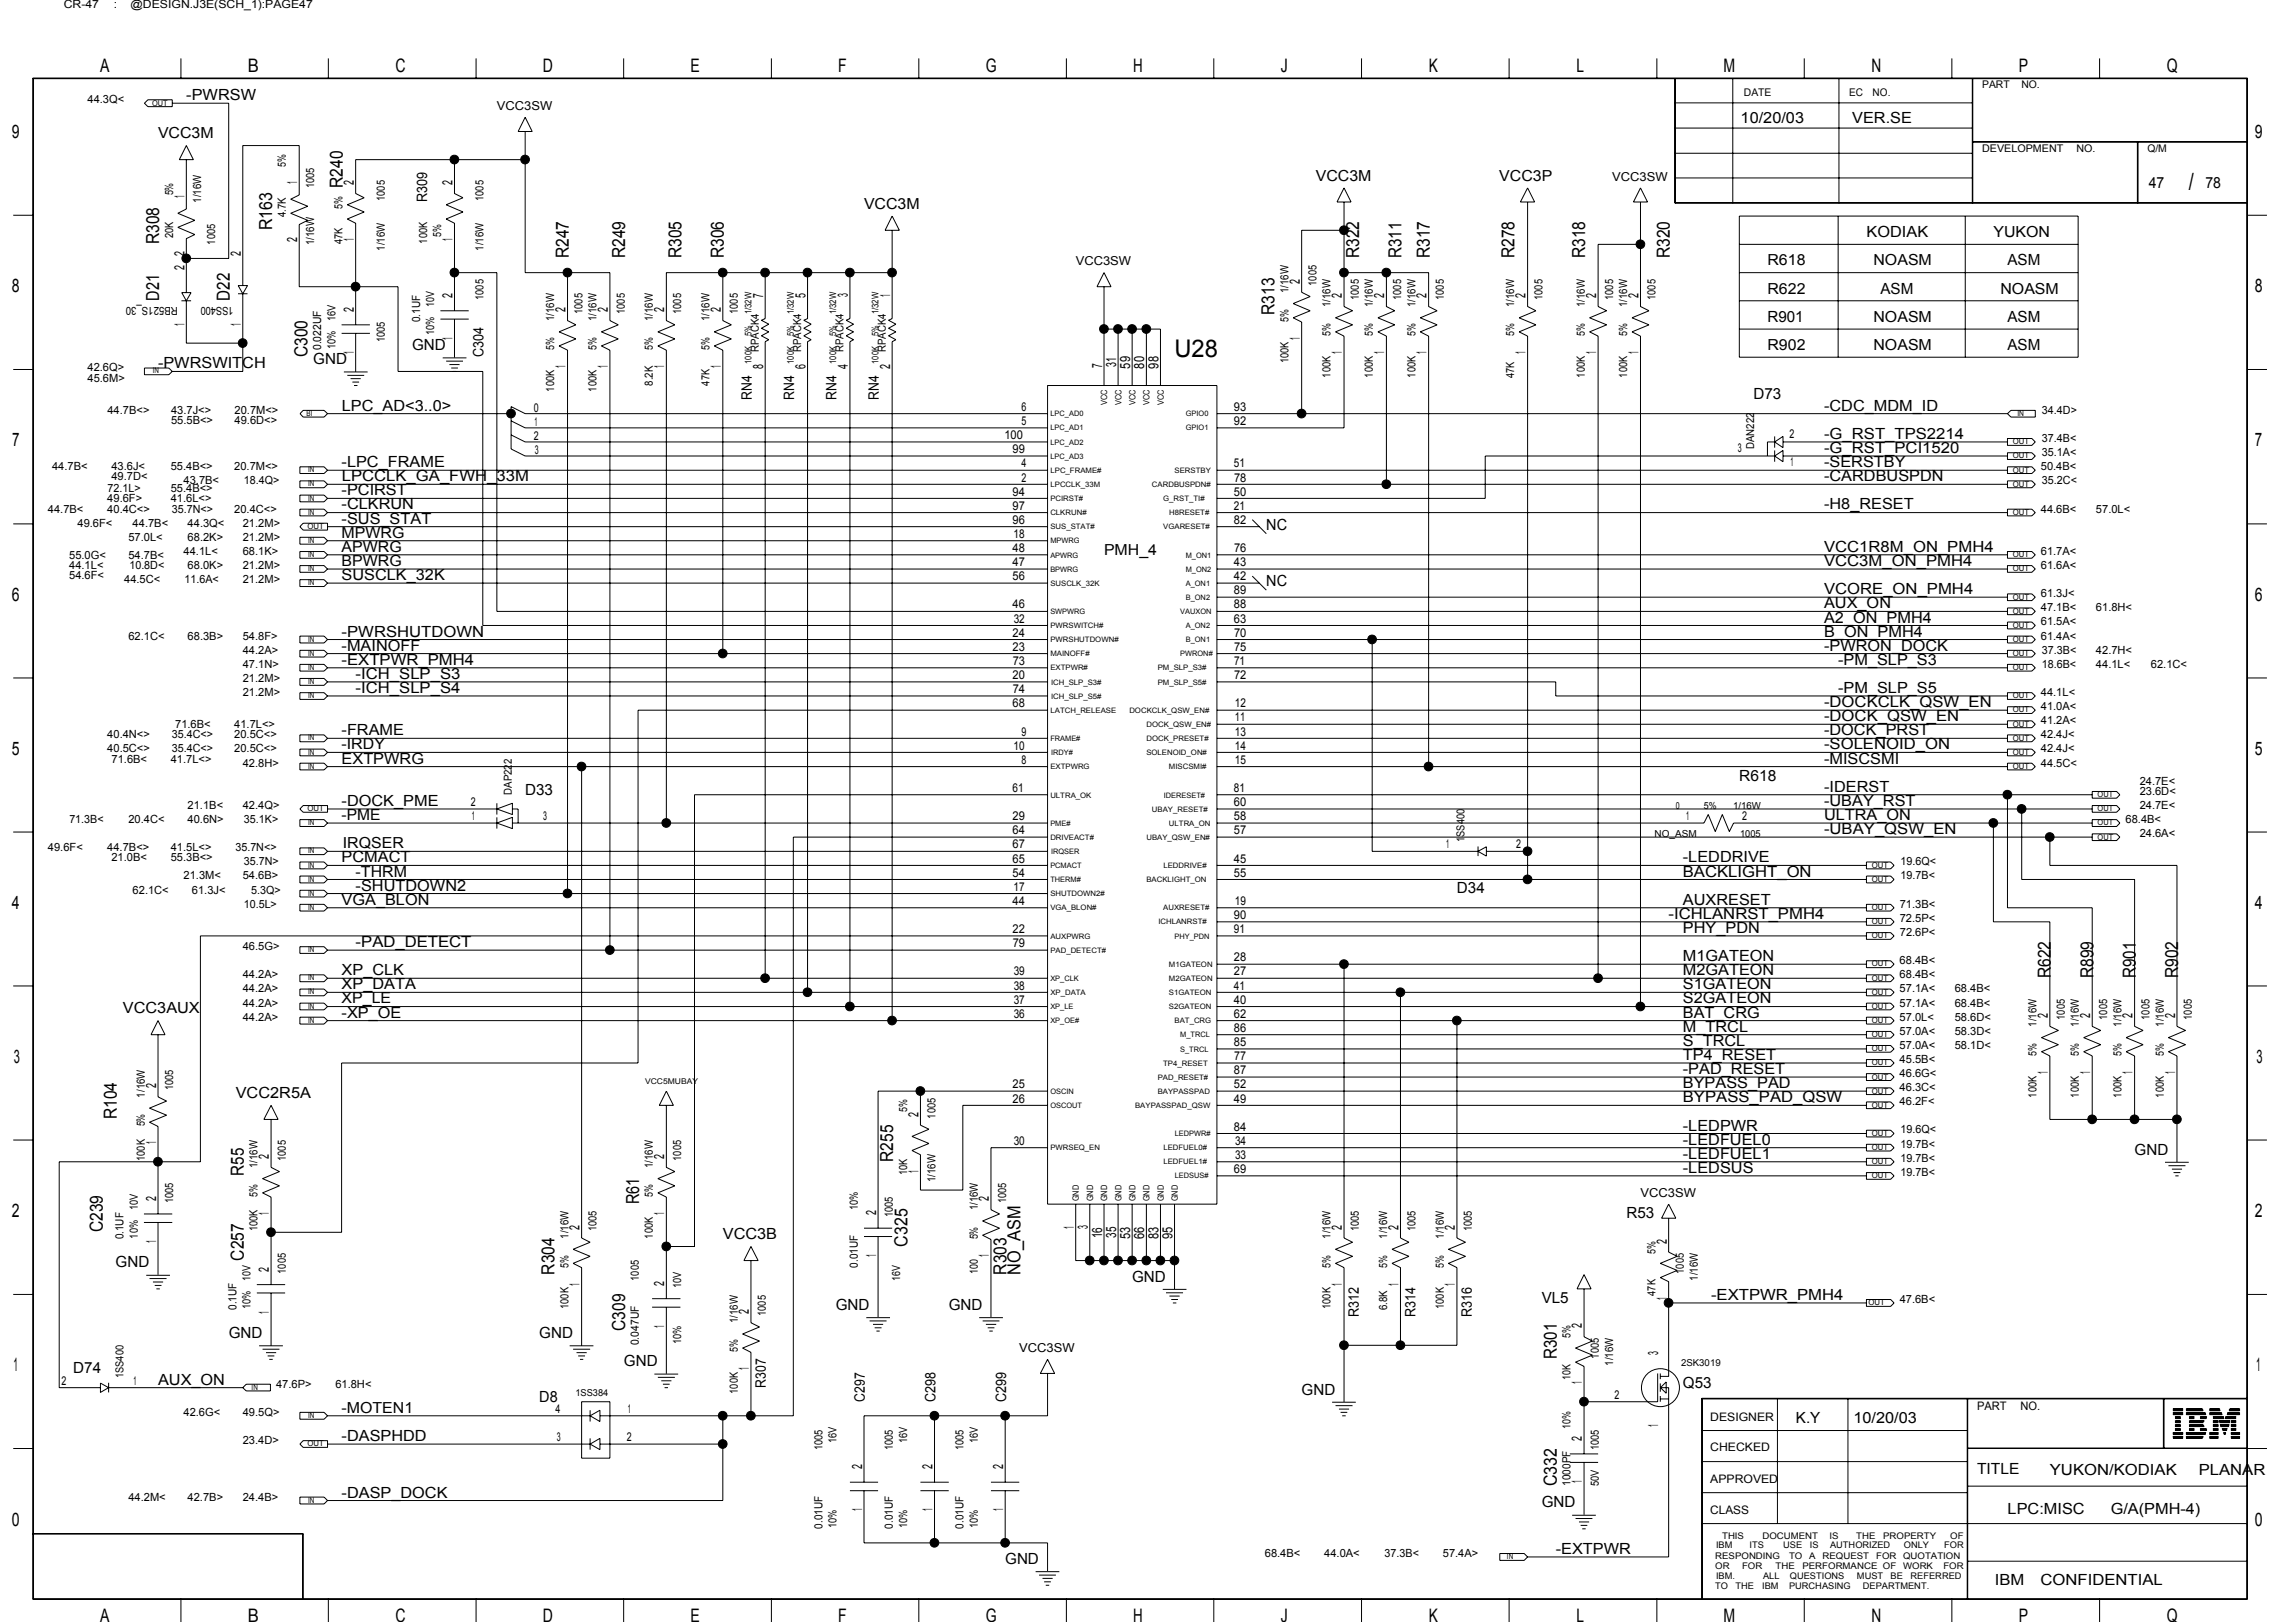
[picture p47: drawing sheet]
<svg xmlns="http://www.w3.org/2000/svg" width="297mm" height="210mm" viewBox="0 0 297 210" stroke-linecap="round" stroke-linejoin="round" font-family="sans-serif">
<defs><g id="words">
<g font-size="3.1">
<text x="283.2" y="24.6">/</text>
<text x="152" y="46.2">U28</text>
</g>
<g font-size="2.4">
<text x="13" y="9.4">A</text>
<text x="32" y="9.4">B</text>
<text x="51.2" y="9.4">C</text>
<text x="70.2" y="9.4">D</text>
<text x="89.3" y="9.4">E</text>
<text x="108.4" y="9.4">F</text>
<text x="127.5" y="9.4">G</text>
<text x="146.6" y="9.4">H</text>
<text x="165.7" y="9.4">J</text>
<text x="184.8" y="9.4">K</text>
<text x="203.9" y="9.4">L</text>
<text x="223" y="9.4">M</text>
<text x="242.1" y="9.4">N</text>
<text x="261.2" y="9.4">P</text>
<text x="280.3" y="9.4">Q</text>
<text x="1.5" y="17.9">9</text>
<text x="291.7" y="17.9">9</text>
<text x="1.5" y="37.8">8</text>
<text x="291.7" y="37.8">8</text>
<text x="1.6" y="57.8">7</text>
<text x="291.7" y="57.8">7</text>
<text x="1.5" y="77.7">6</text>
<text x="291.7" y="77.7">6</text>
<text x="1.5" y="97.7">5</text>
<text x="291.7" y="97.7">5</text>
<text x="1.5" y="117.6">4</text>
<text x="291.7" y="117.6">4</text>
<text x="1.8" y="137.5">3</text>
<text x="291.9" y="137.5">3</text>
<text x="1.5" y="157.5">2</text>
<text x="291.7" y="157.5">2</text>
<text x="1.8" y="177.5">1</text>
<text x="291.9" y="177.5">1</text>
<text x="1.5" y="197.4">0</text>
<text x="291.7" y="197.4">0</text>
<text x="13" y="209.9">A</text>
<text x="32" y="209.9">B</text>
<text x="51.2" y="209.9">C</text>
<text x="70.2" y="209.9">D</text>
<text x="89.3" y="209.9">E</text>
<text x="108.4" y="209.9">F</text>
<text x="127.5" y="209.9">G</text>
<text x="146.6" y="209.9">H</text>
<text x="165.7" y="209.9">J</text>
<text x="184.8" y="209.9">K</text>
<text x="203.9" y="209.9">L</text>
<text x="223" y="209.9">M</text>
<text x="242.1" y="209.9">N</text>
<text x="261.2" y="209.9">P</text>
<text x="280.3" y="209.9">Q</text>
</g>
<g font-size="2.3">
<text x="35.2" y="29.8" transform="rotate(-90 35.2 29.8)">R163</text>
<text x="44.3" y="24.3" transform="rotate(-90 44.3 24.3)">R240</text>
<text x="20.6" y="31.6" transform="rotate(-90 20.6 31.6)">R308</text>
<text x="73.6" y="33.4" transform="rotate(-90 73.6 33.4)">R247</text>
<text x="80.9" y="33.4" transform="rotate(-90 80.9 33.4)">R249</text>
<text x="88.2" y="33.4" transform="rotate(-90 88.2 33.4)">R305</text>
<text x="93.7" y="33.4" transform="rotate(-90 93.7 33.4)">R306</text>
<text x="175.8" y="33.4" transform="rotate(-90 175.8 33.4)">R322</text>
<text x="181.3" y="33.4" transform="rotate(-90 181.3 33.4)">R311</text>
<text x="185" y="33.4" transform="rotate(-90 185 33.4)">R317</text>
<text x="195.9" y="33.4" transform="rotate(-90 195.9 33.4)">R278</text>
<text x="205.1" y="33.4" transform="rotate(-90 205.1 33.4)">R318</text>
<text x="216" y="33.4" transform="rotate(-90 216 33.4)">R320</text>
<text x="20.6" y="38.9" transform="rotate(-90 20.6 38.9)">D21</text>
<text x="29.7" y="38.9" transform="rotate(-90 29.7 38.9)">D22</text>
<text x="164.9" y="40.7" transform="rotate(-90 164.9 40.7)">R313</text>
<text x="39.8" y="46.2" transform="rotate(-90 39.8 46.2)">C300</text>
<text x="265.3" y="126.6" transform="rotate(-90 265.3 126.6)">R622</text>
<text x="270.8" y="126.6" transform="rotate(-90 270.8 126.6)">R899</text>
<text x="276.3" y="126.6" transform="rotate(-90 276.3 126.6)">R901</text>
<text x="281.8" y="126.6" transform="rotate(-90 281.8 126.6)">R902</text>
<text x="15.1" y="144.9" transform="rotate(-90 15.1 144.9)">R104</text>
<text x="31.6" y="152.2" transform="rotate(-90 31.6 152.2)">R55</text>
<text x="82.7" y="155.8" transform="rotate(-90 82.7 155.8)">R61</text>
<text x="115.6" y="150.3" transform="rotate(-90 115.6 150.3)">R255</text>
<text x="13.3" y="159.5" transform="rotate(-90 13.3 159.5)">C239</text>
<text x="117.4" y="161.3" transform="rotate(-90 117.4 161.3)">C325</text>
<text x="31.6" y="163.1" transform="rotate(-90 31.6 163.1)">C257</text>
<text x="71.7" y="165" transform="rotate(-90 71.7 165)">R304</text>
<text x="130.2" y="165" transform="rotate(-90 130.2 165)">R303</text>
<text x="132" y="165" transform="rotate(-90 132 165)">NO_ASM</text>
<text x="80.9" y="172.3" transform="rotate(-90 80.9 172.3)">C309</text>
<text x="201.4" y="175.9" transform="rotate(-90 201.4 175.9)">R301</text>
<text x="201.4" y="192.4" transform="rotate(-90 201.4 192.4)">C332</text>
</g>
<g font-size="2">
<text x="20.4" y="17.9">VCC3M</text>
<text x="24.1" y="13">-PWRSW</text>
<text x="225.2" y="15.9">10/20/03</text>
<text x="239.6" y="15.9">VER.SE</text>
<text x="170.2" y="23.4">VCC3M</text>
<text x="194" y="23.4">VCC3P</text>
<text x="111.8" y="27">VCC3M</text>
<text x="278" y="24.3">47</text>
<text x="285.3" y="24.3">78</text>
<text x="228.7" y="34.3">R618</text>
<text x="241.5" y="30.7">KODIAK</text>
<text x="242.4" y="34.3">NOASM</text>
<text x="257.9" y="30.7">YUKON</text>
<text x="259.7" y="34.3">ASM</text>
<text x="228.7" y="41.7">R901</text>
<text x="228.7" y="38">R622</text>
<text x="242.4" y="41.7">NOASM</text>
<text x="243.3" y="38">ASM</text>
<text x="258.8" y="38">NOASM</text>
<text x="259.7" y="41.7">ASM</text>
<text x="20.4" y="47.7">-PWRSWITCH</text>
<text x="40.5" y="47.1">GND</text>
<text x="53.3" y="45.3">GND</text>
<text x="228.7" y="45.3">R902</text>
<text x="242.4" y="45.3">NOASM</text>
<text x="259.7" y="45.3">ASM</text>
<text x="44.2" y="53.1">LPC_AD&lt;3..0&gt;</text>
<text x="226.8" y="51.7">D73</text>
<text x="236" y="53.1">-CDC_MDM_ID</text>
<text x="236" y="56.8">-G_RST_TPS2214</text>
<text x="236" y="58.6">-G_RST_PCI1520</text>
<text x="44.2" y="60.5">-LPC_FRAME</text>
<text x="44.2" y="64.1">-PCIRST</text>
<text x="44.2" y="65.9">-CLKRUN</text>
<text x="44.2" y="62.3">LPCCLK_GA_FWH_33M</text>
<text x="236" y="65.9">-H8_RESET</text>
<text x="236" y="62.3">-CARDBUSPDN</text>
<text x="236" y="60.5">-SERSTBY</text>
<text x="44.2" y="67.8">-SUS_STAT</text>
<text x="44.2" y="69.6">MPWRG</text>
<text x="44.2" y="71.4">APWRG</text>
<text x="142.8" y="71.8">PMH_4</text>
<text x="163.8" y="68.6">NC</text>
<text x="236" y="71.4">VCC1R8M_ON_PMH4</text>
<text x="44.2" y="73.2">BPWRG</text>
<text x="44.2" y="75.1">SUSCLK_32K</text>
<text x="163.8" y="75.9">NC</text>
<text x="236" y="76.9">VCORE_ON_PMH4</text>
<text x="236" y="73.2">VCC3M_ON_PMH4</text>
<text x="44.2" y="82.4">-PWRSHUTDOWN</text>
<text x="236" y="80.6">A2_ON_PMH4</text>
<text x="236" y="82.4">B_ON_PMH4</text>
<text x="236" y="78.7">AUX_ON</text>
<text x="44.2" y="84.2">-MAINOFF</text>
<text x="44.2" y="86">-EXTPWR_PMH4</text>
<text x="46" y="87.9">-ICH_SLP_S3</text>
<text x="46" y="89.7">-ICH_SLP_S4</text>
<text x="236" y="84.2">-PWRON_DOCK</text>
<text x="237.8" y="89.7">-PM_SLP_S5</text>
<text x="237.8" y="86">-PM_SLP_S3</text>
<text x="44.2" y="95.2">-FRAME</text>
<text x="236" y="91.5">-DOCKCLK_QSW_EN</text>
<text x="236" y="93.3">-DOCK_QSW_EN</text>
<text x="236" y="95.2">-DOCK_PRST</text>
<text x="44.2" y="98.8">EXTPWRG</text>
<text x="44.2" y="97">-IRDY</text>
<text x="225" y="101">R618</text>
<text x="236" y="97">-SOLENOID_ON</text>
<text x="236" y="98.8">-MISCSMI</text>
<text x="44.2" y="104.3">-DOCK_PME</text>
<text x="44.2" y="106.1">-PME</text>
<text x="67.9" y="102.8">D33</text>
<text x="236" y="107.9">-UBAY_QSW_EN</text>
<text x="236" y="106.1">ULTRA_ON</text>
<text x="236" y="102.5">-IDERST</text>
<text x="236" y="104.3">-UBAY_RST</text>
<text x="44.2" y="111.6">PCMACT</text>
<text x="44.4" y="109.8">IRQSER</text>
<text x="46" y="113.4">-THRM</text>
<text x="217.7" y="113.4">BACKLIGHT_ON</text>
<text x="217.7" y="111.6">-LEDDRIVE</text>
<text x="44.2" y="117.1">VGA_BLON</text>
<text x="46" y="115.3">-SHUTDOWN2</text>
<text x="188.5" y="115.6">D34</text>
<text x="215.9" y="118.9">-ICHLANRST_PMH4</text>
<text x="217.7" y="117.1">AUXRESET</text>
<text x="46" y="122.6">-PAD_DETECT</text>
<text x="217.7" y="124.4">M1GATEON</text>
<text x="217.7" y="120.7">PHY_PDN</text>
<text x="15.9" y="131.1">VCC3AUX</text>
<text x="44.2" y="126.2">XP_CLK</text>
<text x="44.2" y="129.9">XP_LE</text>
<text x="44.2" y="131.7">-XP_OE</text>
<text x="44.2" y="128">XP_DATA</text>
<text x="217.7" y="126.2">M2GATEON</text>
<text x="217.7" y="129.9">S2GATEON</text>
<text x="217.7" y="128">S1GATEON</text>
<text x="217.7" y="131.7">BAT_CRG</text>
<text x="217.7" y="133.5">M_TRCL</text>
<text x="217.7" y="135.3">S_TRCL</text>
<text x="217.7" y="137.2">TP4_RESET</text>
<text x="30.5" y="142.1">VCC2R5A</text>
<text x="217.7" y="139">-PAD_RESET</text>
<text x="217.7" y="140.8">BYPASS_PAD</text>
<text x="217.7" y="142.7">BYPASS_PAD_QSW</text>
<text x="217.7" y="146.3">-LEDPWR</text>
<text x="217.7" y="148.1">-LEDFUEL0</text>
<text x="217.7" y="150">-LEDFUEL1</text>
<text x="276.2" y="149.4">GND</text>
<text x="217.7" y="151.8">-LEDSUS</text>
<text x="93.5" y="160.4">VCC3B</text>
<text x="210.4" y="157.6">R53</text>
<text x="15" y="164">GND</text>
<text x="146.5" y="165.8">GND</text>
<text x="29.6" y="173.2">GND</text>
<text x="69.8" y="173.2">GND</text>
<text x="108.1" y="169.5">GND</text>
<text x="122.7" y="169.5">GND</text>
<text x="199.5" y="168.6">VL5</text>
<text x="221.4" y="168.2">-EXTPWR_PMH4</text>
<text x="9.5" y="177.7">D74</text>
<text x="20.4" y="179.2">AUX_ON</text>
<text x="80.7" y="176.8">GND</text>
<text x="217.7" y="179.6">Q53</text>
<text x="44.2" y="182.8">-MOTEN1</text>
<text x="69.8" y="181.4">D8</text>
<text x="168.4" y="180.5">GND</text>
<text x="232.3" y="184.1">K.Y</text>
<text x="239.8" y="184.1">10/20/03</text>
<text x="44.2" y="186.5">-DASPHDD</text>
<text x="255.8" y="190.8">TITLE</text>
<text x="265.2" y="190.9">YUKON/KODIAK</text>
<text x="284.5" y="190.9">PLANAR</text>
<text x="44.2" y="193.8">-DASP_DOCK</text>
<text x="199.5" y="195.1">GND</text>
<text x="259.7" y="196">LPC:MISC</text>
<text x="273.1" y="196">G/A(PMH-4)</text>
<text x="130" y="202.4">GND</text>
<text x="201.3" y="201.1">-EXTPWR</text>
<text x="258.1" y="205.1">IBM</text>
<text x="264" y="205.1">CONFIDENTIAL</text>
</g>
<g font-size="1.9">
<text x="55.3" y="26.1" transform="rotate(-90 55.3 26.1)">R309</text>
<text x="62.6" y="46.2" transform="rotate(-90 62.6 46.2)">C304</text>
<text x="97.3" y="51.7" transform="rotate(-90 97.3 51.7)">RN4</text>
<text x="102.7" y="51.7" transform="rotate(-90 102.7 51.7)">RN4</text>
<text x="108.2" y="51.7" transform="rotate(-90 108.2 51.7)">RN4</text>
<text x="113.7" y="51.7" transform="rotate(-90 113.7 51.7)">RN4</text>
<text x="175.8" y="170.4" transform="rotate(-90 175.8 170.4)">R312</text>
<text x="183.1" y="170.4" transform="rotate(-90 183.1 170.4)">R314</text>
<text x="190.4" y="170.4" transform="rotate(-90 190.4 170.4)">R316</text>
<text x="99.1" y="179.6" transform="rotate(-90 99.1 179.6)">R307</text>
<text x="111.9" y="181.4" transform="rotate(-90 111.9 181.4)">C297</text>
<text x="121" y="181.4" transform="rotate(-90 121 181.4)">C298</text>
<text x="130.2" y="181.4" transform="rotate(-90 130.2 181.4)">C299</text>
</g>
<g font-size="1.8">
<text x="38.5" y="23.8" transform="rotate(-90 38.5 23.8)">1</text>
<text x="45.8" y="24" transform="rotate(-90 45.8 24)">2</text>
<text x="58.5" y="24" transform="rotate(-90 58.5 24)">2</text>
<text x="23.9" y="25.7" transform="rotate(-90 23.9 25.7)">1</text>
<text x="23.9" y="34.9" transform="rotate(-90 23.9 34.9)">2</text>
<text x="23.9" y="33.1" transform="rotate(-90 23.9 33.1)">2</text>
<text x="31.2" y="33.1" transform="rotate(-90 31.2 33.1)">2</text>
<text x="38.5" y="31.3" transform="rotate(-90 38.5 31.3)">2</text>
<text x="45.8" y="31.2" transform="rotate(-90 45.8 31.2)">1</text>
<text x="58.5" y="31.2" transform="rotate(-90 58.5 31.2)">1</text>
<text x="45.8" y="40.4" transform="rotate(-90 45.8 40.4)">2</text>
<text x="58.5" y="38.6" transform="rotate(-90 58.5 38.6)">2</text>
<text x="73.1" y="40.4" transform="rotate(-90 73.1 40.4)">2</text>
<text x="78.6" y="40.4" transform="rotate(-90 78.6 40.4)">2</text>
<text x="85.9" y="40.4" transform="rotate(-90 85.9 40.4)">2</text>
<text x="93.3" y="40.4" transform="rotate(-90 93.3 40.4)">2</text>
<text x="98.7" y="38.5" transform="rotate(-90 98.7 38.5)">7</text>
<text x="104.2" y="38.6" transform="rotate(-90 104.2 38.6)">5</text>
<text x="109.7" y="38.4" transform="rotate(-90 109.7 38.4)">3</text>
<text x="115.2" y="38.4" transform="rotate(-90 115.2 38.4)">1</text>
<text x="168.1" y="36.7" transform="rotate(-90 168.1 36.7)">2</text>
<text x="173.6" y="38.6" transform="rotate(-90 173.6 38.6)">2</text>
<text x="179.1" y="38.6" transform="rotate(-90 179.1 38.6)">2</text>
<text x="184.6" y="38.6" transform="rotate(-90 184.6 38.6)">2</text>
<text x="197.4" y="38.6" transform="rotate(-90 197.4 38.6)">2</text>
<text x="206.5" y="38.6" transform="rotate(-90 206.5 38.6)">2</text>
<text x="212" y="38.6" transform="rotate(-90 212 38.6)">2</text>
<text x="23.9" y="42.2" transform="rotate(-90 23.9 42.2)">1</text>
<text x="31.2" y="42.2" transform="rotate(-90 31.2 42.2)">1</text>
<text x="45.8" y="45.8" transform="rotate(-90 45.8 45.8)">1</text>
<text x="58.5" y="44" transform="rotate(-90 58.5 44)">1</text>
<text x="73.1" y="47.6" transform="rotate(-90 73.1 47.6)">1</text>
<text x="78.6" y="47.6" transform="rotate(-90 78.6 47.6)">1</text>
<text x="85.9" y="47.6" transform="rotate(-90 85.9 47.6)">1</text>
<text x="93.3" y="47.6" transform="rotate(-90 93.3 47.6)">1</text>
<text x="98.7" y="47.8" transform="rotate(-90 98.7 47.8)">8</text>
<text x="104.2" y="47.8" transform="rotate(-90 104.2 47.8)">6</text>
<text x="109.7" y="47.8" transform="rotate(-90 109.7 47.8)">4</text>
<text x="115.2" y="47.8" transform="rotate(-90 115.2 47.8)">2</text>
<text x="142.6" y="47.7" transform="rotate(-90 142.6 47.7)">7</text>
<text x="144.4" y="47.5" transform="rotate(-90 144.4 47.5)">31</text>
<text x="146.2" y="47.7" transform="rotate(-90 146.2 47.7)">59</text>
<text x="148" y="47.7" transform="rotate(-90 148 47.7)">80</text>
<text x="149.9" y="47.7" transform="rotate(-90 149.9 47.7)">98</text>
<text x="168.1" y="44" transform="rotate(-90 168.1 44)">1</text>
<text x="173.6" y="45.8" transform="rotate(-90 173.6 45.8)">1</text>
<text x="179.1" y="45.8" transform="rotate(-90 179.1 45.8)">1</text>
<text x="184.6" y="45.8" transform="rotate(-90 184.6 45.8)">1</text>
<text x="197.4" y="45.8" transform="rotate(-90 197.4 45.8)">1</text>
<text x="206.5" y="45.8" transform="rotate(-90 206.5 45.8)">1</text>
<text x="212" y="45.8" transform="rotate(-90 212 45.8)">1</text>
<text x="264.9" y="131.7" transform="rotate(-90 264.9 131.7)">2</text>
<text x="270.4" y="131.7" transform="rotate(-90 270.4 131.7)">2</text>
<text x="275.9" y="131.7" transform="rotate(-90 275.9 131.7)">2</text>
<text x="281.4" y="131.7" transform="rotate(-90 281.4 131.7)">2</text>
<text x="20.2" y="140.8" transform="rotate(-90 20.2 140.8)">2</text>
<text x="264.9" y="139" transform="rotate(-90 264.9 139)">1</text>
<text x="270.4" y="139" transform="rotate(-90 270.4 139)">1</text>
<text x="275.9" y="139" transform="rotate(-90 275.9 139)">1</text>
<text x="281.4" y="139" transform="rotate(-90 281.4 139)">1</text>
<text x="20.2" y="148.1" transform="rotate(-90 20.2 148.1)">1</text>
<text x="34.8" y="150" transform="rotate(-90 34.8 150)">2</text>
<text x="85.9" y="150" transform="rotate(-90 85.9 150)">2</text>
<text x="118.8" y="144.5" transform="rotate(-90 118.8 144.5)">2</text>
<text x="20.2" y="155.5" transform="rotate(-90 20.2 155.5)">2</text>
<text x="118.8" y="151.7" transform="rotate(-90 118.8 151.7)">1</text>
<text x="127.9" y="155.5" transform="rotate(-90 127.9 155.5)">2</text>
<text x="20.2" y="160.9" transform="rotate(-90 20.2 160.9)">1</text>
<text x="34.8" y="157.2" transform="rotate(-90 34.8 157.2)">1</text>
<text x="75" y="159.1" transform="rotate(-90 75 159.1)">2</text>
<text x="85.9" y="157.2" transform="rotate(-90 85.9 157.2)">1</text>
<text x="113.3" y="157.3" transform="rotate(-90 113.3 157.3)">2</text>
<text x="138.9" y="159.1" transform="rotate(-90 138.9 159.1)">1</text>
<text x="140.7" y="159" transform="rotate(-90 140.7 159)">3</text>
<text x="142.6" y="160.2" transform="rotate(-90 142.6 160.2)">16</text>
<text x="144.4" y="160.2" transform="rotate(-90 144.4 160.2)">35</text>
<text x="146.2" y="160.4" transform="rotate(-90 146.2 160.4)">53</text>
<text x="148" y="160.4" transform="rotate(-90 148 160.4)">66</text>
<text x="149.9" y="160.4" transform="rotate(-90 149.9 160.4)">83</text>
<text x="151.7" y="160.4" transform="rotate(-90 151.7 160.4)">95</text>
<text x="173.6" y="159.1" transform="rotate(-90 173.6 159.1)">2</text>
<text x="180.9" y="159.1" transform="rotate(-90 180.9 159.1)">2</text>
<text x="188.2" y="159.1" transform="rotate(-90 188.2 159.1)">2</text>
<text x="215.6" y="160.9" transform="rotate(-90 215.6 160.9)">2</text>
<text x="34.8" y="164.6" transform="rotate(-90 34.8 164.6)">2</text>
<text x="75" y="166.4" transform="rotate(-90 75 166.4)">1</text>
<text x="85.9" y="166.4" transform="rotate(-90 85.9 166.4)">2</text>
<text x="113.3" y="162.7" transform="rotate(-90 113.3 162.7)">1</text>
<text x="127.9" y="162.7" transform="rotate(-90 127.9 162.7)">1</text>
<text x="173.6" y="166.4" transform="rotate(-90 173.6 166.4)">1</text>
<text x="180.9" y="166.4" transform="rotate(-90 180.9 166.4)">1</text>
<text x="188.2" y="166.4" transform="rotate(-90 188.2 166.4)">1</text>
<text x="34.8" y="170" transform="rotate(-90 34.8 170)">1</text>
<text x="85.9" y="171.9" transform="rotate(-90 85.9 171.9)">1</text>
<text x="96.9" y="170.1" transform="rotate(-90 96.9 170.1)">2</text>
<text x="204.7" y="171.9" transform="rotate(-90 204.7 171.9)">2</text>
<text x="215.6" y="168.2" transform="rotate(-90 215.6 168.2)">1</text>
<text x="96.9" y="177.3" transform="rotate(-90 96.9 177.3)">1</text>
<text x="204.7" y="179.2" transform="rotate(-90 204.7 179.2)">1</text>
<text x="214.5" y="175.4" transform="rotate(-90 214.5 175.4)">3</text>
<text x="214.5" y="184.6" transform="rotate(-90 214.5 184.6)">1</text>
<text x="111.5" y="190.2" transform="rotate(-90 111.5 190.2)">2</text>
<text x="120.6" y="190.2" transform="rotate(-90 120.6 190.2)">2</text>
<text x="129.8" y="190.2" transform="rotate(-90 129.8 190.2)">2</text>
<text x="204.7" y="191.9" transform="rotate(-90 204.7 191.9)">1</text>
<text x="204.7" y="186.5" transform="rotate(-90 204.7 186.5)">2</text>
<text x="111.5" y="195.6" transform="rotate(-90 111.5 195.6)">1</text>
<text x="120.6" y="195.6" transform="rotate(-90 120.6 195.6)">1</text>
<text x="129.8" y="195.6" transform="rotate(-90 129.8 195.6)">1</text>
</g>
<g font-size="1.6">
<text x="64.3" y="14.2">VCC3SW</text>
<text x="208.6" y="23.4">VCC3SW</text>
<text x="139.2" y="34.3">VCC3SW</text>
<text x="69" y="53.3">0</text>
<text x="132.2" y="53.2">6</text>
<text x="159.6" y="53.2">93</text>
<text x="69" y="56.9">2</text>
<text x="69.2" y="55.1">1</text>
<text x="69.2" y="58.7">3</text>
<text x="129.9" y="56.8">100</text>
<text x="131" y="58.7">99</text>
<text x="132.2" y="55">5</text>
<text x="159.6" y="55">92</text>
<text x="224.8" y="58.5">3</text>
<text x="231.5" y="56.6">2</text>
<text x="131" y="66">97</text>
<text x="131" y="64.1">94</text>
<text x="132.2" y="60.5">4</text>
<text x="132.2" y="62.3">2</text>
<text x="159.6" y="60.5">51</text>
<text x="159.6" y="64.1">50</text>
<text x="159.6" y="66">21</text>
<text x="159.7" y="62.3">78</text>
<text x="231.6" y="60.3">1</text>
<text x="131" y="71.4">48</text>
<text x="131" y="67.8">96</text>
<text x="131.1" y="69.6">18</text>
<text x="159.6" y="67.8">82</text>
<text x="159.7" y="71.4">76</text>
<text x="131" y="75.1">56</text>
<text x="131" y="73.3">47</text>
<text x="159.6" y="76.9">89</text>
<text x="159.6" y="73.3">43</text>
<text x="159.6" y="75.1">42</text>
<text x="131" y="78.7">46</text>
<text x="131" y="82.4">24</text>
<text x="131.1" y="80.6">32</text>
<text x="159.6" y="78.7">88</text>
<text x="159.6" y="80.6">63</text>
<text x="159.7" y="82.4">70</text>
<text x="131" y="84.2">23</text>
<text x="131" y="87.9">20</text>
<text x="131" y="89.7">74</text>
<text x="131" y="86">73</text>
<text x="159.7" y="84.2">75</text>
<text x="159.7" y="87.9">72</text>
<text x="159.7" y="86">71</text>
<text x="131" y="91.5">68</text>
<text x="132.2" y="95.2">9</text>
<text x="159.8" y="95.2">13</text>
<text x="159.8" y="91.5">12</text>
<text x="159.8" y="93.4">11</text>
<text x="131.1" y="97">10</text>
<text x="132.2" y="98.8">8</text>
<text x="159.8" y="98.8">15</text>
<text x="159.8" y="97">14</text>
<text x="60.9" y="104.3">2</text>
<text x="61" y="106.2">1</text>
<text x="70.3" y="106.2">3</text>
<text x="131" y="108">64</text>
<text x="131" y="102.5">61</text>
<text x="131" y="106.2">29</text>
<text x="159.6" y="102.5">81</text>
<text x="159.6" y="104.3">60</text>
<text x="159.6" y="106.2">58</text>
<text x="159.6" y="108">57</text>
<text x="218.1" y="106.2">1</text>
<text x="225.4" y="106.2">2</text>
<text x="131" y="109.8">67</text>
<text x="131" y="113.5">54</text>
<text x="131" y="111.6">65</text>
<text x="159.6" y="113.5">55</text>
<text x="159.6" y="111.6">45</text>
<text x="187.1" y="109.8">1</text>
<text x="196.1" y="109.8">2</text>
<text x="131" y="117.1">44</text>
<text x="131.1" y="115.3">17</text>
<text x="159.6" y="118.9">90</text>
<text x="159.8" y="117.1">19</text>
<text x="131" y="120.8">22</text>
<text x="131" y="122.6">79</text>
<text x="159.6" y="120.8">91</text>
<text x="159.6" y="124.4">28</text>
<text x="131.1" y="126.2">39</text>
<text x="131.1" y="128.1">38</text>
<text x="131.1" y="129.9">37</text>
<text x="131.1" y="131.7">36</text>
<text x="159.6" y="128.1">41</text>
<text x="159.6" y="129.9">40</text>
<text x="159.6" y="131.7">62</text>
<text x="159.6" y="126.2">27</text>
<text x="159.6" y="133.5">86</text>
<text x="159.6" y="135.4">85</text>
<text x="159.7" y="137.2">77</text>
<text x="131" y="142.7">26</text>
<text x="131" y="140.8">25</text>
<text x="159.6" y="139">87</text>
<text x="159.6" y="140.8">52</text>
<text x="159.6" y="142.7">49</text>
<text x="131.1" y="148.1">30</text>
<text x="159.6" y="146.3">84</text>
<text x="159.8" y="148.1">34</text>
<text x="159.8" y="150">33</text>
<text x="159.6" y="151.8">69</text>
<text x="212.2" y="154.9">VCC3SW</text>
<text x="8" y="179.2">2</text>
<text x="17.3" y="179.2">1</text>
<text x="131.9" y="175">VCC3SW</text>
<text x="71.9" y="182.9">4</text>
<text x="81.2" y="182.9">1</text>
<text x="208.9" y="181">2</text>
<text x="72" y="186.5">3</text>
<text x="81.1" y="186.5">2</text>
</g>
<g font-size="1.5">
<text x="8.3" y="1">CR-47</text>
<text x="14.7" y="1">:</text>
<text x="16.9" y="1">@DESIGN.J3E(SCH_1):PAGE47</text>
<text x="11.3" y="13.4">44.3Q&lt;</text>
<text x="37" y="21.7" transform="rotate(-90 37 21.7)">5%</text>
<text x="22.4" y="25.3" transform="rotate(-90 22.4 25.3)">5%</text>
<text x="26" y="26.2" transform="rotate(-90 26 26.2)">1/16W</text>
<text x="37" y="28.1" transform="rotate(-90 37 28.1)">4.7K</text>
<text x="40.6" y="24.4" transform="rotate(-90 40.6 24.4)">1005</text>
<text x="44.3" y="27.1" transform="rotate(-90 44.3 27.1)">5%</text>
<text x="49.8" y="26" transform="rotate(-90 49.8 26)">1005</text>
<text x="62.6" y="26" transform="rotate(-90 62.6 26)">1005</text>
<text x="22.4" y="30.8" transform="rotate(-90 22.4 30.8)">20K</text>
<text x="27.9" y="31.7" transform="rotate(-90 27.9 31.7)">1005</text>
<text x="40.6" y="31.7" transform="rotate(-90 40.6 31.7)">1/16W</text>
<text x="44.3" y="31.6" transform="rotate(-90 44.3 31.6)">47K</text>
<text x="49.8" y="32.4" transform="rotate(-90 49.8 32.4)">1/16W</text>
<text x="55.3" y="31.5" transform="rotate(-90 55.3 31.5)">100K</text>
<text x="57.1" y="30.7" transform="rotate(-90 57.1 30.7)">5%</text>
<text x="62.6" y="32.4" transform="rotate(-90 62.6 32.4)">1/16W</text>
<text x="43.4" y="41.6" transform="rotate(-90 43.4 41.6)">16V</text>
<text x="54.4" y="41.7" transform="rotate(-90 54.4 41.7)">0.1UF</text>
<text x="56.2" y="39.7" transform="rotate(-90 56.2 39.7)">10V</text>
<text x="62.6" y="38.8" transform="rotate(-90 62.6 38.8)">1005</text>
<text x="71.7" y="41.6" transform="rotate(-90 71.7 41.6)">1/16W</text>
<text x="75.3" y="40.6" transform="rotate(-90 75.3 40.6)">1005</text>
<text x="77.2" y="41.6" transform="rotate(-90 77.2 41.6)">1/16W</text>
<text x="80.8" y="40.6" transform="rotate(-90 80.8 40.6)">1005</text>
<text x="84.5" y="41.6" transform="rotate(-90 84.5 41.6)">1/16W</text>
<text x="88.1" y="40.6" transform="rotate(-90 88.1 40.6)">1005</text>
<text x="91.8" y="41.6" transform="rotate(-90 91.8 41.6)">1/16W</text>
<text x="95.4" y="40.6" transform="rotate(-90 95.4 40.6)">1005</text>
<text x="166.7" y="41.7" transform="rotate(-90 166.7 41.7)">5%</text>
<text x="166.7" y="37.9" transform="rotate(-90 166.7 37.9)">1/16W</text>
<text x="170.3" y="37" transform="rotate(-90 170.3 37)">1005</text>
<text x="172.1" y="39.7" transform="rotate(-90 172.1 39.7)">1/16W</text>
<text x="175.8" y="38.8" transform="rotate(-90 175.8 38.8)">1005</text>
<text x="177.6" y="39.7" transform="rotate(-90 177.6 39.7)">1/16W</text>
<text x="181.3" y="38.8" transform="rotate(-90 181.3 38.8)">1005</text>
<text x="183.1" y="39.7" transform="rotate(-90 183.1 39.7)">1/16W</text>
<text x="186.8" y="38.8" transform="rotate(-90 186.8 38.8)">1005</text>
<text x="195.9" y="39.7" transform="rotate(-90 195.9 39.7)">1/16W</text>
<text x="199.6" y="38.8" transform="rotate(-90 199.6 38.8)">1005</text>
<text x="205" y="39.7" transform="rotate(-90 205 39.7)">1/16W</text>
<text x="208.7" y="38.8" transform="rotate(-90 208.7 38.8)">1005</text>
<text x="210.5" y="39.7" transform="rotate(-90 210.5 39.7)">1/16W</text>
<text x="214.2" y="38.8" transform="rotate(-90 214.2 38.8)">1005</text>
<text x="41.6" y="45.3" transform="rotate(-90 41.6 45.3)">0.022UF</text>
<text x="43.4" y="45.2" transform="rotate(-90 43.4 45.2)">10%</text>
<text x="49.8" y="44.3" transform="rotate(-90 49.8 44.3)">1005</text>
<text x="56.2" y="43.4" transform="rotate(-90 56.2 43.4)">10%</text>
<text x="71.7" y="45.3" transform="rotate(-90 71.7 45.3)">5%</text>
<text x="77.2" y="45.3" transform="rotate(-90 77.2 45.3)">5%</text>
<text x="84.5" y="45.3" transform="rotate(-90 84.5 45.3)">5%</text>
<text x="91.8" y="45.3" transform="rotate(-90 91.8 45.3)">5%</text>
<text x="166.7" y="47" transform="rotate(-90 166.7 47)">100K</text>
<text x="172.1" y="43.5" transform="rotate(-90 172.1 43.5)">5%</text>
<text x="177.6" y="43.5" transform="rotate(-90 177.6 43.5)">5%</text>
<text x="183.1" y="43.5" transform="rotate(-90 183.1 43.5)">5%</text>
<text x="195.9" y="43.5" transform="rotate(-90 195.9 43.5)">5%</text>
<text x="205" y="43.5" transform="rotate(-90 205 43.5)">5%</text>
<text x="210.5" y="43.5" transform="rotate(-90 210.5 43.5)">5%</text>
<text x="11.3" y="48.1">42.6Q&gt;</text>
<text x="11.3" y="49.4">45.6M&gt;</text>
<text x="13.9" y="53.5">44.7B&lt;&gt;</text>
<text x="22.1" y="53.5">43.7J&lt;&gt;</text>
<text x="30.3" y="53.5">20.7M&lt;&gt;</text>
<text x="71.7" y="50.7" transform="rotate(-90 71.7 50.7)">100K</text>
<text x="77.2" y="50.7" transform="rotate(-90 77.2 50.7)">100K</text>
<text x="84.5" y="49.9" transform="rotate(-90 84.5 49.9)">8.2K</text>
<text x="91.8" y="49.9" transform="rotate(-90 91.8 49.9)">47K</text>
<text x="172.1" y="48.9" transform="rotate(-90 172.1 48.9)">100K</text>
<text x="177.6" y="48.9" transform="rotate(-90 177.6 48.9)">100K</text>
<text x="183.1" y="48.9" transform="rotate(-90 183.1 48.9)">100K</text>
<text x="195.9" y="49" transform="rotate(-90 195.9 49)">47K</text>
<text x="205" y="48.9" transform="rotate(-90 205 48.9)">100K</text>
<text x="210.5" y="48.9" transform="rotate(-90 210.5 48.9)">100K</text>
<text x="264.2" y="53.5">34.4D&gt;</text>
<text x="22.1" y="54.9">55.5B&lt;&gt;</text>
<text x="30.3" y="54.9">49.6D&lt;&gt;</text>
<text x="264.2" y="57.2">37.4B&lt;</text>
<text x="264.2" y="59">35.1A&lt;</text>
<text x="6.7" y="60.9">44.7B&lt;</text>
<text x="13.9" y="65">49.6F&gt;</text>
<text x="13.9" y="63.7">72.1L&gt;</text>
<text x="14.4" y="60.9">43.6J&lt;</text>
<text x="14.4" y="62.2">49.7D&lt;</text>
<text x="22.1" y="60.9">55.4B&lt;&gt;</text>
<text x="22.1" y="65">41.6L&lt;&gt;</text>
<text x="22.1" y="63.7">55.4B&lt;&gt;</text>
<text x="23.7" y="62.7">43.7B&lt;</text>
<text x="30.3" y="60.9">20.7M&lt;&gt;</text>
<text x="31.5" y="62.7">18.4Q&gt;</text>
<text x="264" y="60.9">50.4B&lt;</text>
<text x="264.2" y="62.7">35.2C&lt;</text>
<text x="6.2" y="66.3">44.7B&lt;</text>
<text x="10" y="68.2">49.6F&lt;</text>
<text x="13.9" y="66.3">40.4C&lt;&gt;</text>
<text x="16.6" y="70">57.0L&lt;</text>
<text x="17.2" y="68.2">44.7B&lt;</text>
<text x="22.2" y="66.3">35.7N&lt;&gt;</text>
<text x="23.7" y="71.8">44.1L&lt;</text>
<text x="24.3" y="68.2">44.3Q&lt;</text>
<text x="24.3" y="70">68.2K&gt;</text>
<text x="30.3" y="66.3">20.4C&lt;&gt;</text>
<text x="31.4" y="68.2">21.2M&gt;</text>
<text x="31.4" y="70">21.2M&gt;</text>
<text x="31.4" y="71.8">68.1K&gt;</text>
<text x="264" y="66.3">44.6B&lt;</text>
<text x="264" y="71.8">61.7A&lt;</text>
<text x="271.2" y="66.3">57.0L&lt;</text>
<text x="9" y="73.6">44.1L&lt;</text>
<text x="9" y="75">54.6F&lt;</text>
<text x="9" y="72.3">55.0G&lt;</text>
<text x="16.1" y="75.5">44.5C&lt;</text>
<text x="16.6" y="72.3">54.7B&lt;</text>
<text x="16.7" y="73.6">10.8D&lt;</text>
<text x="23.9" y="75.5">11.6A&lt;</text>
<text x="24.3" y="73.6">68.0K&gt;</text>
<text x="31.4" y="75.5">21.2M&gt;</text>
<text x="31.4" y="73.6">21.2M&gt;</text>
<text x="264" y="77.3">61.3J&lt;</text>
<text x="264" y="73.6">61.6A&lt;</text>
<text x="16.6" y="82.8">62.1C&lt;</text>
<text x="24.3" y="82.8">68.3B&gt;</text>
<text x="31.4" y="82.8">54.8F&gt;</text>
<text x="264" y="80.9">61.5A&lt;</text>
<text x="264" y="82.8">61.4A&lt;</text>
<text x="264" y="79.1">47.1B&lt;</text>
<text x="271.2" y="79.1">61.8H&lt;</text>
<text x="31.4" y="84.6">44.2A&gt;</text>
<text x="31.4" y="86.4">47.1N&gt;</text>
<text x="31.4" y="88.2">21.2M&gt;</text>
<text x="264.2" y="86.4">18.6B&lt;</text>
<text x="264.2" y="84.6">37.3B&lt;</text>
<text x="271.2" y="86.4">44.1L&lt;</text>
<text x="271.2" y="84.6">42.7H&lt;</text>
<text x="278.3" y="86.4">62.1C&lt;</text>
<text x="13.9" y="95.5">40.4N&lt;&gt;</text>
<text x="22.2" y="95.5">35.4C&lt;&gt;</text>
<text x="22.7" y="94.2">71.6B&lt;</text>
<text x="30.3" y="94.2">41.7L&lt;&gt;</text>
<text x="30.3" y="95.5">20.5C&lt;&gt;</text>
<text x="31.4" y="90.1">21.2M&gt;</text>
<text x="264" y="91.9">41.0A&lt;</text>
<text x="264" y="93.7">41.2A&lt;</text>
<text x="264" y="95.5">42.4J&lt;</text>
<text x="264" y="90.1">44.1L&lt;</text>
<text x="13.9" y="97.4">40.5C&lt;&gt;</text>
<text x="14.4" y="98.7">71.6B&lt;</text>
<text x="22.1" y="98.7">41.7L&lt;&gt;</text>
<text x="22.2" y="97.4">35.4C&lt;&gt;</text>
<text x="30.3" y="97.4">20.5C&lt;&gt;</text>
<text x="31.4" y="99.2">42.8H&gt;</text>
<text x="264" y="97.4">42.4J&lt;</text>
<text x="264" y="99.2">44.5C&lt;</text>
<text x="276.8" y="101.5">24.7E&lt;</text>
<text x="9" y="106.5">71.3B&lt;</text>
<text x="16.6" y="106.5">20.4C&lt;</text>
<text x="24.3" y="104.7">21.1B&lt;</text>
<text x="24.3" y="106.5">40.6N&gt;</text>
<text x="31.4" y="104.7">42.4Q&gt;</text>
<text x="31.6" y="106.5">35.1K&gt;</text>
<text x="275" y="106.5">68.4B&lt;</text>
<text x="276.8" y="102.8">23.6D&lt;</text>
<text x="276.8" y="104.7">24.7E&lt;</text>
<text x="6.2" y="110.2">49.6F&lt;</text>
<text x="13.9" y="110.2">44.7B&lt;&gt;</text>
<text x="14.4" y="111.5">21.0B&lt;</text>
<text x="22.1" y="110.2">41.5L&lt;&gt;</text>
<text x="22.1" y="111.5">55.3B&lt;&gt;</text>
<text x="23.7" y="113.8">21.3M&lt;</text>
<text x="30.5" y="110.2">35.7N&lt;&gt;</text>
<text x="31.4" y="113.8">54.6B&gt;</text>
<text x="31.6" y="112">35.7N&gt;</text>
<text x="245.9" y="112">19.6Q&lt;</text>
<text x="245.9" y="113.8">19.7B&lt;</text>
<text x="276.8" y="108.3">24.6A&lt;</text>
<text x="17.2" y="115.6">62.1C&lt;</text>
<text x="24.8" y="115.6">61.3J&lt;</text>
<text x="31.5" y="117.5">10.5L&gt;</text>
<text x="32.5" y="115.6">5.3Q&gt;</text>
<text x="245.8" y="117.5">71.3B&lt;</text>
<text x="245.8" y="119.3">72.5P&lt;</text>
<text x="31.4" y="123">46.5G&gt;</text>
<text x="245.8" y="124.8">68.4B&lt;</text>
<text x="245.8" y="121.1">72.6P&lt;</text>
<text x="31.4" y="126.6">44.2A&gt;</text>
<text x="31.4" y="130.3">44.2A&gt;</text>
<text x="31.4" y="128.4">44.2A&gt;</text>
<text x="245.8" y="128.4">57.1A&lt;</text>
<text x="245.8" y="126.6">68.4B&lt;</text>
<text x="245.8" y="130.3">57.1A&lt;</text>
<text x="252.9" y="130.3">68.4B&lt;</text>
<text x="252.9" y="128.4">68.4B&lt;</text>
<text x="267.1" y="132" transform="rotate(-90 267.1 132)">1005</text>
<text x="272.6" y="132" transform="rotate(-90 272.6 132)">1005</text>
<text x="278.1" y="132" transform="rotate(-90 278.1 132)">1005</text>
<text x="283.6" y="132" transform="rotate(-90 283.6 132)">1005</text>
<text x="31.4" y="132.1">44.2A&gt;</text>
<text x="245.8" y="133.9">57.0A&lt;</text>
<text x="245.8" y="135.7">57.0A&lt;</text>
<text x="245.8" y="137.6">45.5B&lt;</text>
<text x="245.8" y="132.1">57.0L&lt;</text>
<text x="252.9" y="133.9">58.3D&lt;</text>
<text x="252.9" y="135.7">58.1D&lt;</text>
<text x="252.9" y="132.1">58.6D&lt;</text>
<text x="263.5" y="136.7" transform="rotate(-90 263.5 136.7)">5%</text>
<text x="263.5" y="132.9" transform="rotate(-90 263.5 132.9)">1/16W</text>
<text x="269" y="136.7" transform="rotate(-90 269 136.7)">5%</text>
<text x="269" y="132.9" transform="rotate(-90 269 132.9)">1/16W</text>
<text x="274.4" y="136.7" transform="rotate(-90 274.4 136.7)">5%</text>
<text x="274.4" y="132.9" transform="rotate(-90 274.4 132.9)">1/16W</text>
<text x="279.9" y="136.7" transform="rotate(-90 279.9 136.7)">5%</text>
<text x="279.9" y="132.9" transform="rotate(-90 279.9 132.9)">1/16W</text>
<text x="18.7" y="142" transform="rotate(-90 18.7 142)">1/16W</text>
<text x="22.4" y="141.1" transform="rotate(-90 22.4 141.1)">1005</text>
<text x="117.4" y="144" transform="rotate(-90 117.4 144)">5%</text>
<text x="245.8" y="139.4">46.6G&lt;</text>
<text x="245.8" y="143">46.2F&lt;</text>
<text x="245.8" y="141.2">46.3C&lt;</text>
<text x="263.5" y="142" transform="rotate(-90 263.5 142)">100K</text>
<text x="269" y="142" transform="rotate(-90 269 142)">100K</text>
<text x="274.4" y="142" transform="rotate(-90 274.4 142)">100K</text>
<text x="279.9" y="142" transform="rotate(-90 279.9 142)">100K</text>
<text x="18.7" y="145.8" transform="rotate(-90 18.7 145.8)">5%</text>
<text x="121" y="144.8" transform="rotate(-90 121 144.8)">1005</text>
<text x="245.9" y="146.7">19.6Q&lt;</text>
<text x="245.9" y="148.5">19.7B&lt;</text>
<text x="18.7" y="150.2" transform="rotate(-90 18.7 150.2)">100K</text>
<text x="22.4" y="155.7" transform="rotate(-90 22.4 155.7)">1005</text>
<text x="33.3" y="154.9" transform="rotate(-90 33.3 154.9)">5%</text>
<text x="33.3" y="151.2" transform="rotate(-90 33.3 151.2)">1/16W</text>
<text x="37" y="150.2" transform="rotate(-90 37 150.2)">1005</text>
<text x="84.5" y="154.9" transform="rotate(-90 84.5 154.9)">5%</text>
<text x="84.5" y="151.2" transform="rotate(-90 84.5 151.2)">1/16W</text>
<text x="88.1" y="150.2" transform="rotate(-90 88.1 150.2)">1005</text>
<text x="117.4" y="152.1" transform="rotate(-90 117.4 152.1)">10K</text>
<text x="121" y="153" transform="rotate(-90 121 153)">1/16W</text>
<text x="130.2" y="155.7" transform="rotate(-90 130.2 155.7)">1005</text>
<text x="245.9" y="150.3">19.7B&lt;</text>
<text x="245.9" y="152.2">19.7B&lt;</text>
<text x="16" y="160.4" transform="rotate(-90 16 160.4)">0.1UF</text>
<text x="17.8" y="156.6" transform="rotate(-90 17.8 156.6)">10V</text>
<text x="17.8" y="160.3" transform="rotate(-90 17.8 160.3)">10%</text>
<text x="33.3" y="159.4" transform="rotate(-90 33.3 159.4)">100K</text>
<text x="73.5" y="160.3" transform="rotate(-90 73.5 160.3)">1/16W</text>
<text x="77.2" y="159.4" transform="rotate(-90 77.2 159.4)">1005</text>
<text x="84.5" y="160.3" transform="rotate(-90 84.5 160.3)">100K</text>
<text x="111" y="156.6" transform="rotate(-90 111 156.6)">10%</text>
<text x="115.5" y="157.5" transform="rotate(-90 115.5 157.5)">1005</text>
<text x="126.5" y="160.4" transform="rotate(-90 126.5 160.4)">5%</text>
<text x="126.5" y="156.6" transform="rotate(-90 126.5 156.6)">1/16W</text>
<text x="172.1" y="160.3" transform="rotate(-90 172.1 160.3)">1/16W</text>
<text x="175.8" y="159.4" transform="rotate(-90 175.8 159.4)">1005</text>
<text x="179.5" y="160.3" transform="rotate(-90 179.5 160.3)">1/16W</text>
<text x="183.1" y="159.4" transform="rotate(-90 183.1 159.4)">1005</text>
<text x="186.8" y="160.3" transform="rotate(-90 186.8 160.3)">1/16W</text>
<text x="190.4" y="159.4" transform="rotate(-90 190.4 159.4)">1005</text>
<text x="32.4" y="165.8" transform="rotate(-90 32.4 165.8)">10V</text>
<text x="37" y="164.8" transform="rotate(-90 37 164.8)">1005</text>
<text x="73.5" y="164" transform="rotate(-90 73.5 164)">5%</text>
<text x="82.7" y="165.8" transform="rotate(-90 82.7 165.8)">1005</text>
<text x="88.1" y="166.7" transform="rotate(-90 88.1 166.7)">10V</text>
<text x="111" y="164" transform="rotate(-90 111 164)">0.01UF</text>
<text x="116.5" y="165.8" transform="rotate(-90 116.5 165.8)">16V</text>
<text x="126.5" y="164.8" transform="rotate(-90 126.5 164.8)">100</text>
<text x="172.1" y="164" transform="rotate(-90 172.1 164)">5%</text>
<text x="179.5" y="164" transform="rotate(-90 179.5 164)">5%</text>
<text x="186.8" y="164" transform="rotate(-90 186.8 164)">5%</text>
<text x="214.2" y="167.7" transform="rotate(-90 214.2 167.7)">47K</text>
<text x="214.2" y="162.2" transform="rotate(-90 214.2 162.2)">5%</text>
<text x="217.8" y="164.8" transform="rotate(-90 217.8 164.8)">1005</text>
<text x="219.6" y="165.8" transform="rotate(-90 219.6 165.8)">1/16W</text>
<text x="30.6" y="169.5" transform="rotate(-90 30.6 169.5)">0.1UF</text>
<text x="32.4" y="169.4" transform="rotate(-90 32.4 169.4)">10%</text>
<text x="73.5" y="169.4" transform="rotate(-90 73.5 169.4)">100K</text>
<text x="88.1" y="174" transform="rotate(-90 88.1 174)">10%</text>
<text x="95.4" y="171.2" transform="rotate(-90 95.4 171.2)">1/16W</text>
<text x="99.1" y="170.3" transform="rotate(-90 99.1 170.3)">1005</text>
<text x="172.1" y="169.4" transform="rotate(-90 172.1 169.4)">100K</text>
<text x="179.5" y="169.5" transform="rotate(-90 179.5 169.5)">6.8K</text>
<text x="186.8" y="169.4" transform="rotate(-90 186.8 169.4)">100K</text>
<text x="203.2" y="173.2" transform="rotate(-90 203.2 173.2)">5%</text>
<text x="245.8" y="168.6">47.6B&lt;</text>
<text x="35.7" y="179.6">47.6P&gt;</text>
<text x="43.4" y="179.6">61.8H&lt;</text>
<text x="82.7" y="174.1" transform="rotate(-90 82.7 174.1)">0.047UF</text>
<text x="95.4" y="175" transform="rotate(-90 95.4 175)">5%</text>
<text x="203.2" y="178.5" transform="rotate(-90 203.2 178.5)">10K</text>
<text x="206.9" y="175.8" transform="rotate(-90 206.9 175.8)">1005</text>
<text x="208.7" y="176.7" transform="rotate(-90 208.7 176.7)">1/16W</text>
<text x="23.7" y="183.2">42.6G&lt;</text>
<text x="31.4" y="183.2">49.5Q&gt;</text>
<text x="95.4" y="180.4" transform="rotate(-90 95.4 180.4)">100K</text>
<text x="203.2" y="184.9" transform="rotate(-90 203.2 184.9)">10%</text>
<text x="221.3" y="183.8">DESIGNER</text>
<text x="255.8" y="182.5">PART</text>
<text x="261.4" y="182.5">NO.</text>
<text x="31.4" y="186.9">23.4D&gt;</text>
<text x="106.4" y="187.7" transform="rotate(-90 106.4 187.7)">1005</text>
<text x="108.2" y="186.8" transform="rotate(-90 108.2 186.8)">16V</text>
<text x="115.5" y="187.7" transform="rotate(-90 115.5 187.7)">1005</text>
<text x="117.4" y="186.8" transform="rotate(-90 117.4 186.8)">16V</text>
<text x="124.7" y="187.7" transform="rotate(-90 124.7 187.7)">1005</text>
<text x="126.5" y="186.8" transform="rotate(-90 126.5 186.8)">16V</text>
<text x="206.9" y="187.7" transform="rotate(-90 206.9 187.7)">1005</text>
<text x="221.3" y="191.9">APPROVED</text>
<text x="221.3" y="187.8">CHECKED</text>
<text x="16.6" y="194.2">44.2M&lt;</text>
<text x="24.3" y="194.2">42.7B&gt;</text>
<text x="31.4" y="194.2">24.4B&gt;</text>
<text x="106.4" y="197.8" transform="rotate(-90 106.4 197.8)">0.01UF</text>
<text x="108.2" y="197.7" transform="rotate(-90 108.2 197.7)">10%</text>
<text x="115.5" y="197.8" transform="rotate(-90 115.5 197.8)">0.01UF</text>
<text x="117.4" y="197.7" transform="rotate(-90 117.4 197.7)">10%</text>
<text x="124.7" y="197.8" transform="rotate(-90 124.7 197.8)">0.01UF</text>
<text x="126.5" y="197.7" transform="rotate(-90 126.5 197.7)">10%</text>
<text x="203.2" y="192.3" transform="rotate(-90 203.2 192.3)">1000PF</text>
<text x="206.9" y="192.4" transform="rotate(-90 206.9 192.4)">50V</text>
<text x="221.3" y="195.9">CLASS</text>
<text x="163.6" y="201.5">68.4B&lt;</text>
<text x="171.3" y="201.5">44.0A&lt;</text>
<text x="179.1" y="201.5">37.3B&lt;</text>
<text x="186.7" y="201.5">57.4A&gt;</text>
</g>
<g font-size="1.4">
<text x="256.4" y="11.4">PART</text>
<text x="261.5" y="11.4">NO.</text>
<text x="225.6" y="12.4">DATE</text>
<text x="239.2" y="12.4">EC</text>
<text x="242.3" y="12.4">NO.</text>
<text x="256.4" y="19.7">DEVELOPMENT</text>
<text x="268.6" y="19.7">NO.</text>
<text x="277.8" y="19.7">Q/M</text>
<text x="23" y="39.8" transform="rotate(180 23 39.8)">RB521S_30</text>
<text x="30.2" y="39.8" transform="rotate(180 30.2 39.8)">1SS400</text>
<text x="98.2" y="45.6" transform="rotate(-90 98.2 45.6)">RPACK4</text>
<text x="103.6" y="45.6" transform="rotate(-90 103.6 45.6)">RPACK4</text>
<text x="109.1" y="45.6" transform="rotate(-90 109.1 45.6)">RPACK4</text>
<text x="114.6" y="45.6" transform="rotate(-90 114.6 45.6)">RPACK4</text>
<text x="226.9" y="58.1" transform="rotate(-90 226.9 58.1)">DAN222</text>
<text x="66.2" y="102.8" transform="rotate(-90 66.2 102.8)">DAP222</text>
<text x="189.5" y="109" transform="rotate(-90 189.5 109)">1SS400</text>
<text x="16" y="178.4" transform="rotate(-90 16 178.4)">1SS400</text>
</g>
<g font-size="1.3">
<text x="216.8" y="104.7">0</text>
<text x="220.4" y="104.7">5%</text>
<text x="224.2" y="104.7">1/16W</text>
<text x="214.1" y="108.3">NO_ASM</text>
<text x="225.1" y="108.3">1005</text>
</g>
<g font-size="1.2">
<text x="97.2" y="40.7" transform="rotate(-90 97.2 40.7)">1/32W</text>
<text x="102.7" y="40.7" transform="rotate(-90 102.7 40.7)">1/32W</text>
<text x="108.2" y="40.7" transform="rotate(-90 108.2 40.7)">1/32W</text>
<text x="113.7" y="40.7" transform="rotate(-90 113.7 40.7)">1/32W</text>
<text x="97.2" y="47.1" transform="rotate(-90 97.2 47.1)">100K</text>
<text x="97.2" y="43.5" transform="rotate(-90 97.2 43.5)">5%</text>
<text x="102.7" y="47.1" transform="rotate(-90 102.7 47.1)">100K</text>
<text x="102.7" y="43.5" transform="rotate(-90 102.7 43.5)">5%</text>
<text x="108.2" y="47.1" transform="rotate(-90 108.2 47.1)">100K</text>
<text x="108.2" y="43.5" transform="rotate(-90 108.2 43.5)">5%</text>
<text x="113.7" y="47.1" transform="rotate(-90 113.7 47.1)">100K</text>
<text x="113.7" y="43.5" transform="rotate(-90 113.7 43.5)">5%</text>
<text x="217.5" y="176.8">2SK3019</text>
<text x="74.4" y="180.7">1SS384</text>
<text x="221.9" y="203">OR</text>
<text x="221.9" y="201.7">RESPONDING</text>
<text x="222" y="200.4">IBM</text>
<text x="222.8" y="199.1">THIS</text>
<text x="225.4" y="203">FOR</text>
<text x="226.4" y="200.4">ITS</text>
<text x="228" y="199.1">DOCUMENT</text>
<text x="229.7" y="203">THE</text>
<text x="230.7" y="200.4">USE</text>
<text x="231.5" y="201.7">TO</text>
<text x="233.2" y="203">PERFORMANCE OF</text>
<text x="234.1" y="201.7">A</text>
<text x="234.2" y="200.4">IS</text>
<text x="235.8" y="201.7">REQUEST</text>
<text x="236.7" y="199.1">IS</text>
<text x="236.8" y="200.4">AUTHORIZED</text>
<text x="240.2" y="199.1">THE</text>
<text x="242.7" y="201.7">FOR</text>
<text x="243.6" y="199.1">PROPERTY</text>
<text x="246.2" y="203">WORK</text>
<text x="246.2" y="201.7">QUOTATION</text>
<text x="246.3" y="200.4">ONLY</text>
<text x="251.4" y="203">FOR</text>
<text x="251.5" y="200.4">FOR</text>
<text x="252.3" y="199.1">OF</text>
<text x="221.9" y="205.6">TO</text>
<text x="222" y="204.3">IBM.</text>
<text x="224.5" y="205.6">THE</text>
<text x="228" y="205.6">IBM</text>
<text x="228.1" y="204.3">ALL</text>
<text x="231.5" y="205.6">PURCHASING</text>
<text x="231.6" y="204.3">QUESTIONS</text>
<text x="240.2" y="204.3">MUST</text>
<text x="241" y="205.6">DEPARTMENT.</text>
<text x="244.6" y="204.3">BE</text>
<text x="247.2" y="204.3">REFERRED</text>
</g>
<g font-size="1.1">
<text x="143.3" y="52.5" transform="rotate(-90 143.3 52.5)">VCC</text>
<text x="145.1" y="52.5" transform="rotate(-90 145.1 52.5)">VCC</text>
<text x="146.9" y="52.5" transform="rotate(-90 146.9 52.5)">VCC</text>
<text x="148.7" y="52.5" transform="rotate(-90 148.7 52.5)">VCC</text>
<text x="150.6" y="52.5" transform="rotate(-90 150.6 52.5)">VCC</text>
<text x="139.6" y="155.5" transform="rotate(-90 139.6 155.5)">GND</text>
<text x="141.4" y="155.5" transform="rotate(-90 141.4 155.5)">GND</text>
<text x="143.3" y="155.5" transform="rotate(-90 143.3 155.5)">GND</text>
<text x="145.1" y="155.5" transform="rotate(-90 145.1 155.5)">GND</text>
<text x="146.9" y="155.5" transform="rotate(-90 146.9 155.5)">GND</text>
<text x="148.7" y="155.5" transform="rotate(-90 148.7 155.5)">GND</text>
<text x="150.6" y="155.5" transform="rotate(-90 150.6 155.5)">GND</text>
<text x="152.4" y="155.5" transform="rotate(-90 152.4 155.5)">GND</text>
</g>
<g font-size="1">
<text x="19.7" y="13.7">OUT</text>
<text x="19.8" y="48.3">IN</text>
<text x="39.7" y="53.8">BI</text>
<text x="135.9" y="53.9">LPC_AD0</text>
<text x="153.4" y="53.9">GPIO0</text>
<text x="261" y="53.8">IN</text>
<text x="135.9" y="59.4">LPC_AD3</text>
<text x="135.9" y="57.5">LPC_AD2</text>
<text x="135.9" y="55.7">LPC_AD1</text>
<text x="153.4" y="55.7">GPIO1</text>
<text x="260.4" y="57.5">OUT</text>
<text x="260.4" y="59.3">OUT</text>
<text x="39.9" y="61.1">IN</text>
<text x="39.9" y="62.9">IN</text>
<text x="39.9" y="64.8">IN</text>
<text x="135.9" y="64.8">PCIRST#</text>
<text x="135.9" y="63">LPCCLK_33M</text>
<text x="135.9" y="61.2">LPC_FRAME#</text>
<text x="149" y="63">CARDBUSPDN#</text>
<text x="150.5" y="64.8">G_RST_TI#</text>
<text x="152" y="61.2">SERSTBY</text>
<text x="260.4" y="63">OUT</text>
<text x="260.4" y="61.2">OUT</text>
<text x="39.8" y="68.5">OUT</text>
<text x="39.9" y="70.3">IN</text>
<text x="39.9" y="66.6">IN</text>
<text x="135.9" y="70.3">MPWRG</text>
<text x="135.9" y="68.5">SUS_STAT#</text>
<text x="135.9" y="66.7">CLKRUN#</text>
<text x="150.5" y="68.5">VGARESET#</text>
<text x="151.3" y="66.7">H8RESET#</text>
<text x="260.4" y="66.6">OUT</text>
<text x="39.9" y="72.1">IN</text>
<text x="39.9" y="73.9">IN</text>
<text x="39.9" y="75.7">IN</text>
<text x="135.9" y="75.8">SUSCLK_32K</text>
<text x="135.9" y="74">BPWRG</text>
<text x="135.9" y="72.2">APWRG</text>
<text x="153.4" y="75.8">A_ON1</text>
<text x="153.4" y="77.6">B_ON2</text>
<text x="153.4" y="74">M_ON2</text>
<text x="153.4" y="72.2">M_ON1</text>
<text x="260.4" y="77.6">OUT</text>
<text x="260.4" y="73.9">OUT</text>
<text x="260.4" y="72.1">OUT</text>
<text x="39.9" y="83">IN</text>
<text x="135.9" y="79.5">SWPWRG</text>
<text x="135.9" y="83.1">PWRSHUTDOWN#</text>
<text x="135.9" y="81.3">PWRSWITCH#</text>
<text x="152.7" y="79.5">VAUXON</text>
<text x="153.4" y="81.3">A_ON2</text>
<text x="153.4" y="83.1">B_ON1</text>
<text x="260.4" y="81.2">OUT</text>
<text x="260.4" y="83.1">OUT</text>
<text x="260.4" y="79.4">OUT</text>
<text x="39.9" y="88.5">IN</text>
<text x="39.9" y="86.7">IN</text>
<text x="39.9" y="84.9">IN</text>
<text x="135.9" y="86.8">EXTPWR#</text>
<text x="135.9" y="84.9">MAINOFF#</text>
<text x="136" y="88.6">ICH_SLP_S3#</text>
<text x="149.8" y="88.6">PM_SLP_S5#</text>
<text x="149.8" y="86.8">PM_SLP_S3#</text>
<text x="152.7" y="84.9">PWRON#</text>
<text x="260.4" y="86.7">OUT</text>
<text x="260.4" y="84.9">OUT</text>
<text x="39.9" y="95.8">IN</text>
<text x="39.9" y="90.3">IN</text>
<text x="135.9" y="95.9">FRAME#</text>
<text x="135.9" y="92.2">LATCH_RELEASE</text>
<text x="136" y="90.4">ICH_SLP_S5#</text>
<text x="146.1" y="92.2">DOCKCLK_QSW_EN#</text>
<text x="148.3" y="95.9">DOCK_PRESET#</text>
<text x="148.3" y="94.1">DOCK_QSW_EN#</text>
<text x="260.4" y="90.4">OUT</text>
<text x="260.4" y="94">OUT</text>
<text x="260.4" y="95.9">OUT</text>
<text x="260.4" y="92.2">OUT</text>
<text x="39.9" y="99.5">IN</text>
<text x="39.9" y="97.6">IN</text>
<text x="135.9" y="99.5">EXTPWRG</text>
<text x="136" y="97.7">IRDY#</text>
<text x="148.3" y="97.7">SOLENOID_ON#</text>
<text x="151.2" y="99.5">MISCSMI#</text>
<text x="260.4" y="99.5">OUT</text>
<text x="260.4" y="97.7">OUT</text>
<text x="39.8" y="105">OUT</text>
<text x="39.9" y="106.8">IN</text>
<text x="135.9" y="106.8">PME#</text>
<text x="135.9" y="103.2">ULTRA_OK</text>
<text x="149" y="105">UBAY_RESET#</text>
<text x="150.6" y="103.2">IDERESET#</text>
<text x="151.2" y="106.8">ULTRA_ON</text>
<text x="271.4" y="106.8">OUT</text>
<text x="271.4" y="105">OUT</text>
<text x="271.4" y="103.2">OUT</text>
<text x="39.9" y="110.4">IN</text>
<text x="39.9" y="112.3">IN</text>
<text x="135.9" y="112.3">PCMACT</text>
<text x="135.9" y="108.7">DRIVEACT#</text>
<text x="136" y="110.5">IRQSER</text>
<text x="148.3" y="108.7">UBAY_QSW_EN#</text>
<text x="150.5" y="112.3">LEDDRIVE#</text>
<text x="242.1" y="112.3">OUT</text>
<text x="271.4" y="108.6">OUT</text>
<text x="39.9" y="115.9">IN</text>
<text x="39.9" y="117.7">IN</text>
<text x="39.9" y="114.1">IN</text>
<text x="135.9" y="117.8">VGA_BLON#</text>
<text x="135.9" y="116">SHUTDOWN2#</text>
<text x="135.9" y="114.2">THERM#</text>
<text x="148.3" y="114.2">BACKLIGHT_ON</text>
<text x="149.9" y="119.6">ICHLANRST#</text>
<text x="150.5" y="117.8">AUXRESET#</text>
<text x="242.1" y="117.8">OUT</text>
<text x="242.1" y="119.6">OUT</text>
<text x="242.1" y="114.1">OUT</text>
<text x="39.9" y="123.2">IN</text>
<text x="135.9" y="123.3">PAD_DETECT#</text>
<text x="135.9" y="121.5">AUXPWRG</text>
<text x="151.2" y="125.1">M1GATEON</text>
<text x="152" y="121.5">PHY_PDN</text>
<text x="242.1" y="125.1">OUT</text>
<text x="242.1" y="121.4">OUT</text>
<text x="39.9" y="126.9">IN</text>
<text x="39.9" y="130.5">IN</text>
<text x="39.9" y="128.7">IN</text>
<text x="135.9" y="130.6">XP_LE</text>
<text x="135.9" y="128.8">XP_DATA</text>
<text x="135.9" y="126.9">XP_CLK</text>
<text x="151.2" y="130.6">S2GATEON</text>
<text x="151.2" y="128.8">S1GATEON</text>
<text x="151.2" y="126.9">M2GATEON</text>
<text x="242.1" y="130.6">OUT</text>
<text x="242.1" y="128.7">OUT</text>
<text x="242.1" y="126.9">OUT</text>
<text x="39.9" y="132.4">IN</text>
<text x="135.9" y="132.4">XP_OE#</text>
<text x="150.5" y="137.9">TP4_RESET</text>
<text x="152" y="132.4">BAT_CRG</text>
<text x="152.7" y="136.1">S_TRCL</text>
<text x="152.7" y="134.3">M_TRCL</text>
<text x="242.1" y="136">OUT</text>
<text x="242.1" y="134.2">OUT</text>
<text x="242.1" y="137.9">OUT</text>
<text x="242.1" y="132.4">OUT</text>
<text x="83.5" y="140.3">VCC5MUBAY</text>
<text x="135.9" y="143.4">OSCOUT</text>
<text x="135.9" y="141.6">OSCIN</text>
<text x="146.9" y="143.4">BAYPASSPAD_QSW</text>
<text x="149.8" y="141.6">BAYPASSPAD</text>
<text x="149.8" y="139.7">PAD_RESET#</text>
<text x="242.1" y="143.3">OUT</text>
<text x="242.1" y="139.7">OUT</text>
<text x="242.1" y="141.5">OUT</text>
<text x="135.9" y="148.9">PWRSEQ_EN</text>
<text x="150.5" y="148.9">LEDFUEL0#</text>
<text x="152" y="147">LEDPWR#</text>
<text x="242.1" y="148.8">OUT</text>
<text x="242.1" y="147">OUT</text>
<text x="150.5" y="150.7">LEDFUEL1#</text>
<text x="152" y="152.5">LEDSUS#</text>
<text x="242.1" y="150.6">OUT</text>
<text x="242.1" y="152.5">OUT</text>
<text x="241.7" y="168.9">OUT</text>
<text x="32.6" y="179.8">IN</text>
<text x="39.9" y="183.5">IN</text>
<text x="39.8" y="187.2">OUT</text>
<text x="39.9" y="194.5">IN</text>
<text x="195" y="201.8">IN</text>
</g>
</g></defs>
<g fill="none" stroke="#000" stroke-width=".13">
<path d="M4.2 10.1h286.6v196.9h-286.6zM4.3 10.2h286.4v196.7h-286.4zM19.1 12.9h3.2v.9h-3.2l-.4-.4zM22.3 13.4h7.3v20h-5.5M23.4 7.6v2.5M24.1 18.8l.9 1.9h-1.8zM42.5 7.6v2.5M61.6 7.6v2.5M67.9 17v18.3h11v6.2l1.1 .5-2.2 .9 2.2 1-2.2 .9 1.1 .5v77.7M67.9 15.2l1 1.8h-1.9zM80.7 7.6v2.5M99.8 7.6v2.5"/>
<path d="M118.9 7.6v2.5M138 7.6v2.5M157 7.6v2.5M176.1 7.6v2.5M195.2 7.6v2.5M214.4 7.6v2.5M216.7 10.1v16.2h74.1M216.7 19.8h38.5M216.7 16.6h38.5M216.7 13.3h38.5M216.7 10.1v16.2M224.2 10.1v16.2"/>
<path d="M233.4 7.6v2.5M237.9 10.1v16.2M252.5 7.6v2.5M255.2 10.1v16.2M255.2 18.4h35.6M255.2 18.3h35.6M271.6 7.6v2.5M276.5 18.4v7.9M276.6 18.4v7.9M1.7 27.9h2.5M23.5 38.9h1.2M23.5 37.9h1.2l-.6 1z"/>
<path d="M24.1 20.7v6.4l-1.1 .5 2.2 .9-2.2 .9 2.2 1-1.1 .5v7M24.1 38.9v5.5h7.3M30.8 38h1.2M30.8 37h1.2l-.6 1zM31.4 37v-18.2h7.3v6.4l-1.1 .6 2.2 .9-2.2 .9 2.2 .9-1.1 .6v8h12.8v11h11v32.8h73M31.4 38v10.1h-9.1M58.8 35.3h5.5v43.8h71.2M58.8 20.7v4.3l1.1 .6-2.2 .9 2.2 .9-2.2 .9 1.1 .6v11.3M67.9 20.7h-21.9v4.3l1.1 .6-2.2 .9 2.2 .9-2.2 .9 1.1 .6v13.1M73.4 35.3v6.2l1.1 .5-2.2 .9 2.2 1-2.2 .9 1.1 .5v70.3M93.5 35.3v6.2l1.1 .5-2.2 .9 2.2 1-2.2 .9 1.1 .5v39.3M99 35.3v5.9l-.5 .2 1 .6-1 .5 1 .4-1 .6 1 .5-.5 .2v82.4"/>
<path d="M104.5 35.3v5.9l-.5 .2 .9 .6-.9 .5 .9 .4-.9 .6 .9 .5-.4 .2v84.2M110 35.3v5.9l-.5 .2 .9 .6-.9 .5 .9 .4-.9 .6 .9 .5-.4 .2v86.1M115.4 35.3h-29.2v6.2l1.1 .5-2.2 .9 2.2 1-2.2 .9 1.1 .5v61.2M115.4 29.8v11.4l-.4 .2 .9 .6-.9 .5 .9 .4-.9 .6 .9 .5-.5 .2v87.9M115.4 28l.9 1.8h-1.8zM142.8 37.1v12.8M142.8 35.3l.9 1.8h-1.8zM173.9 26.1v13.6l1.1 .5-2.2 .9 2.2 .9-2.2 .9 1.1 .6v11.9h-16.5M173.9 29.8h-5.5v8l1.1 .6-2.2 .9 2.2 .9-2.2 .9 1.1 .6v11.8M173.9 24.3l.9 1.8h-1.8zM173.9 35.3h10.9v4.4l1.1 .5-2.2 .9 2.2 .9-2.2 .9 1.1 .6v55.7M179.4 35.3v4.4l1 .5-2.1 .9 2.1 .9-2.1 .9 1.1 .6v19.2"/>
<path d="M197.6 24.3l.9 1.8h-1.8zM197.6 26.1v13.6l1.1 .5-2.2 .9 2.2 .9-2.2 .9 1.1 .6v70.3M212.2 24.3l.9 1.8h-1.8zM212.2 26.1v13.6l1.1 .5-2.2 .9 2.2 .9-2.2 .9 1.1 .6v86.8M212.2 31.6h-5.4v8.1l1.1 .5-2.2 .9 2.2 .9-2.2 .9 1.1 .6v83.1M216.7 26.2h74.1M216.7 23h38.5M225 38.9h43.9M225 35.3h43.9M225 31.6h43.9M225 28h43.9v18.2h-43.9zM237.8 28v18.2"/>
<path d="M254.3 28v18.2M290.8 27.9h2.5M1.7 47.8h2.5M18.7 47.6h3.1l.5 .5-.5 .4h-3.1zM39.2 53.1h2.7l.5 .4-.5 .5h-2.7l-.4-.5zM42.4 53.5h23.7M44.2 43.1h3.7M44.2 42h3.7M44.5 48.1h3.1M44.9 48.6h2.2M45.4 49h1.3M45.6 49.4h.9"/>
<path d="M45.8 49.9h.4M46 43.1v5M57 41.3h3.6M57 40.2h3.6M57.3 46.3h3M57.7 46.7h2.2M58.1 47.2h1.4M58.4 47.6h.8M58.8 41.3v4.9M66.1 56.3l1.8 .9h67.6M66.1 54.5l1.8 .9h67.6M135.5 53.5h-67.6l-1.8-.9v5.5l1.8 .9h67.6"/>
<path d="M135.5 49.9h21.9v105.9h-21.9zM142.8 42.6h7.3v7.3M144.6 42.6v7.3M146.5 42.6v7.3M148.3 42.6v7.3M157.4 53.5h102.3M225 42.6h43.9M229.6 57.2h-.9v1.8M229.6 57.2l1.1-.7v1.4zM229.6 56.5v1.4M229.6 58.3v1.5M229.6 59l1.1-.7v1.5z"/>
<path d="M229.6 59h-37.5v5.5h-34.7M230.7 57.2h29M230.7 59h29M259.7 56.7h3.2l.4 .5-.4 .4h-3.2zM259.7 58.6h3.2l.4 .4-.4 .5h-3.2zM259.7 53.5l.5-.4h3.1v.9h-3.1zM290.8 47.8h2.5M1.7 67.8h2.5M38.8 60.4h3.1l.5 .5-.5 .4h-3.1zM38.8 62.2h3.1l.5 .5-.5 .4h-3.1zM38.8 64.1h3.1l.5 .4-.5 .4h-3.1zM38.8 65.9h3.1l.5 .4-.5 .5h-3.1z"/>
<path d="M38.8 69.5h3.1l.5 .5-.5 .4h-3.1zM38.8 71.4h3.1l.5 .4-.5 .4h-3.1zM38.8 73.2h3.1l.5 .4-.5 .5h-3.1zM38.8 75h3.1l.5 .5-.5 .4h-3.1zM39.2 67.7h3.2v.9h-3.2l-.4-.4zM42.4 60.9h93.1M42.4 62.7h93.1M42.4 64.5h93.1M42.4 66.3h93.1M42.4 68.2h93.1M42.4 70h93.1M42.4 71.8h93.1"/>
<path d="M42.4 73.6h93.1M42.4 75.5h93.1M157.4 60.9h102.3M157.4 62.7h102.3M157.4 66.3h102.3M157.4 68.2h5.5M157.4 71.8h102.3M157.4 73.6h102.3M157.4 75.5h5.5M157.4 79.1h102.3M157.4 77.3h102.3M162 74.5l1.8 1.9"/>
<path d="M162 67.2l1.8 1.9M259.7 60.4h3.2l.4 .5-.4 .4h-3.2zM259.7 62.2h3.2l.4 .5-.4 .4h-3.2zM259.7 65.9h3.2l.4 .4-.4 .5h-3.2zM259.7 71.4h3.2l.4 .4-.4 .4h-3.2zM259.7 73.2h3.2l.4 .4-.4 .5h-3.2zM259.7 76.9h3.2l.4 .4-.4 .4h-3.2zM259.7 78.7h3.2l.4 .4-.4 .4h-3.2zM290.8 67.8h2.5M1.7 87.7h2.5M38.8 82.3h3.1l.5 .5-.5 .4h-3.1zM38.8 84.2h3.1l.5 .4-.5 .4h-3.1z"/>
<path d="M38.8 86h3.1l.5 .4-.5 .4h-3.1zM38.8 87.8h3.1l.5 .4-.5 .5h-3.1zM38.8 89.6h3.1l.5 .5-.5 .4h-3.1zM38.8 95.1h3.1l.5 .4-.5 .5h-3.1zM38.8 96.9h3.1l.5 .5-.5 .4h-3.1zM38.8 98.8h3.1l.5 .4-.5 .4h-3.1zM42.4 82.8h93.1M42.4 84.6h93.1M42.4 86.4h93.1M42.4 88.2h93.1M42.4 90.1h93.1M42.4 95.5h93.1"/>
<path d="M42.4 97.4h93.1M42.4 99.2h93.1M75.2 99.2v61l1.1 .6-2.2 .9 2.2 .9-2.2 .9 1.1 .5v10.1M135.5 91.9h-53v45.7h-38.3v21.9h-9.1M157.4 80.9h102.3M157.4 82.8h102.3M157.4 84.6h102.3M157.4 86.4h102.3M157.4 88.2h43.9v1.9h58.4M157.4 91.9h102.3M157.4 95.5h102.3M157.4 97.4h102.3"/>
<path d="M157.4 99.2h102.3M157.4 93.7h102.3M177.5 82.8v27.4h13.7M259.7 82.3h3.2l.4 .5-.4 .4h-3.2zM259.7 84.2h3.2l.4 .4-.4 .4h-3.2zM259.7 80.5h3.2l.4 .4-.4 .5h-3.2zM259.7 86h3.2l.4 .4-.4 .4h-3.2zM259.7 89.6h3.2l.4 .5-.4 .4h-3.2zM259.7 91.5h3.2l.4 .4-.4 .4h-3.2zM259.7 93.3h3.2l.4 .4-.4 .5h-3.2zM259.7 95.1h3.2l.4 .4-.4 .5h-3.2zM259.7 96.9h3.2l.4 .5-.4 .4h-3.2z"/>
<path d="M259.7 98.8h3.2l.4 .4-.4 .4h-3.2zM290.8 87.7h2.5M1.7 107.7h2.5M38.8 106.1h3.1l.5 .4-.5 .5h-3.1zM38.8 109.7h3.1l.5 .5-.5 .4h-3.1zM38.8 111.5h3.1l.5 .5-.5 .4h-3.1zM38.8 113.4h3.1l.5 .4-.5 .5h-3.1zM38.8 115.2h3.1l.5 .4-.5 .5h-3.1zM38.8 117h3.1l.5 .5-.5 .4h-3.1zM39.2 104.2h3.2v.9h-3.2l-.4-.4zM42.4 110.2h93.1M42.4 106.5h21.9"/>
<path d="M42.4 104.7h21.9M42.4 112h93.1M42.4 113.8h93.1M42.4 115.6h93.1M42.4 117.5h93.1M64.3 103.9v1.5M64.3 105.8v1.4M64.3 104.7l2-.8v1.5zM64.3 106.5l2-.7v1.4zM66.3 106.5h69.2M66.3 104.7h.7v1.8M135.5 108.3h-32.9v74.9h-25"/>
<path d="M135.5 102.8h-45.7v58.5h-3.6M157.4 106.5h63l.6-1.1 .9 2.2 .9-2.2 .9 2.2 .6-1.1h46.4M157.4 104.7h113.3M157.4 102.8h113.3M157.4 108.3h113.3M157.4 112h84.1M157.4 113.8h84.1M157.4 117.5h84.1M157.4 119.3h84.1M191.2 110.2l1.1-.6v1.2zM191.2 109.5v1.3M192.3 110.2h5.3"/>
<path d="M241.5 111.5h3.1l.4 .5-.4 .4h-3.1zM241.5 113.4h3.1l.4 .4-.4 .5h-3.1zM241.5 117h3.1l.4 .5-.4 .4h-3.1zM241.5 118.9h3.1l.4 .4-.4 .4h-3.1zM257.9 106.5v12.8h7.3v13.5l1.1 .5-2.2 1 2.2 .9-2.2 .9 1.1 .6v8.2h16.4M259.7 102.8v14.7h11v15.3l1.1 .5-2.2 1 2.2 .9-2.2 .9 1.1 .6v8.2M261.6 104.7v9.1h14.6v19l1.1 .5-2.2 1 2.2 .9-2.2 .9 1.1 .6v8.2M265.2 108.3v3.7h16.4v20.8l1.1 .5-2.2 1 2.2 .9-2.2 .9 1.1 .6v13.6M270.7 102.4h3.1l.5 .4-.5 .5h-3.1zM270.7 104.2h3.1l.5 .5-.5 .4h-3.1zM270.7 106.1h3.1l.5 .4-.5 .5h-3.1zM270.7 107.9h3.1l.5 .4-.5 .5h-3.1z"/>
<path d="M290.8 107.7h2.5M1.7 127.6h2.5M20.4 133.9v8l1.1 .6-2.2 .9 2.2 .9-2.2 .9 1.1 .6v11.3M20.4 132.1l1 1.8h-1.9zM38.8 122.5h3.1l.5 .5-.5 .4h-3.1zM38.8 126.2h3.1l.5 .4-.5 .4h-3.1zM38.8 128h3.1l.5 .4-.5 .5h-3.1zM38.8 129.8h3.1l.5 .5-.5 .4h-3.1zM38.8 131.6h3.1l.5 .5-.5 .4h-3.1zM42.4 123h93.1M42.4 126.6h93.1M42.4 128.4h93.1"/>
<path d="M42.4 130.3h93.1M42.4 132.1h93.1M135.5 121.1h-109.6v29.2h-18.2v29.3h5.3M157.4 121.1h84.1M157.4 126.6h84.1M157.4 128.4h84.1M157.4 130.3h84.1M157.4 132.1h84.1M157.4 124.8h84.1M157.4 133.9h84.1M157.4 135.7h84.1M157.4 137.6h84.1"/>
<path d="M157.4 139.4h84.1M173.9 124.8v35.4l1.1 .6-2.2 .9 2.2 .9-2.2 .9 1.1 .5v17.4M181.2 128.4v31.8l1.1 .6-2.2 .9 2.2 .9-2.2 .9 1.1 .5v10.1M188.5 132.1v28.1l1.1 .6-2.2 .9 2.2 .9-2.2 .9 1.1 .5v10.1h-14.6M241.5 120.7h3.1l.4 .4-.4 .5h-3.1zM241.5 124.3h3.1l.4 .5-.4 .4h-3.1zM241.5 126.2h3.1l.4 .4-.4 .4h-3.1zM241.5 128h3.1l.4 .4-.4 .5h-3.1zM241.5 129.8h3.1l.4 .5-.4 .4h-3.1zM241.5 131.6h3.1l.4 .5-.4 .4h-3.1zM241.5 133.5h3.1l.4 .4-.4 .4h-3.1zM241.5 135.3h3.1l.4 .4-.4 .5h-3.1z"/>
<path d="M241.5 137.1h3.1l.4 .5-.4 .4h-3.1zM241.5 138.9h3.1l.4 .5-.4 .4h-3.1zM290.8 127.6h2.5M1.7 147.5h2.5M18.6 158.2h3.7M18.6 157.1h3.7M20.4 158.2v6.8M35.1 144.9v6.2l1 .5-2.1 .9 2.1 1-2.1 .9 1.1 .5v11.3M35.1 143l.9 1.9h-1.9zM86.2 143v8.1l1.1 .5-2.2 .9 2.2 1-2.2 .9 1.1 .5v13.2M86.2 141.2l.9 1.8h-1.8zM111.8 158.9h3.6"/>
<path d="M119.1 141.2v4.4l1.1 .5-2.2 1 2.2 .9-2.2 .9 1.1 .5v4.6h5.5v-11h10.9M135.5 148.5h-7.3v8l1.1 .6-2.2 .9 2.2 .9-2.2 1 1.1 .5v10M135.5 141.2h-21.9v17.7M139.2 155.8v7.3h12.8M141 155.8v7.3M142.8 155.8v7.3M144.6 155.8v7.3M146.5 155.8v7.3M148.3 155.8v7.3M150.1 155.8v7.3M152 155.8v11M157.4 143h84.1"/>
<path d="M157.4 152.2h84.1M157.4 141.2h84.1M157.4 148.5h84.1M157.4 146.7h84.1M157.4 150.3h84.1M215.9 157.6v4.4l1.1 .6-2.2 .9 2.2 .9-2.2 .9 1.1 .6v12.2h-1.1M215.9 155.8l.9 1.8h-1.8zM241.5 151.7h3.1l.4 .5-.4 .4h-3.1zM241.5 140.8h3.1l.4 .4-.4 .4h-3.1zM241.5 142.6h3.1l.4 .4-.4 .5h-3.1zM241.5 146.3h3.1l.4 .4-.4 .4h-3.1zM241.5 148.1h3.1l.4 .4-.4 .4h-3.1z"/>
<path d="M241.5 149.9h3.1l.4 .4-.4 .5h-3.1zM280.1 150.4h3.1M280.5 150.9h2.2M281 151.3h1.3M281.2 151.7h.9M281.4 152.2h.5M290.8 147.5h2.5M1.7 167.5h2.5M13 179l1.1 .6-1.1 .6zM14.1 179.6h17.3M14.1 178.9v1.3M18.9 165h3.1"/>
<path d="M19.3 165.5h2.2M19.8 165.9h1.3M20 166.3h.9M20.2 166.8h.5M31.9 179.1h3.1v.9h-3.1l-.5-.4zM33.2 167.3h3.7M33.2 166.2h3.7M33.5 174.2h3.1M34 174.6h2.1M34.4 175h1.3M34.6 175.5h.9M34.8 175.9h.5"/>
<path d="M35.1 167.3v6.8M73.7 174.2h3.1M74.1 174.6h2.2M74.6 175h1.3M74.8 175.5h.9M75 175.9h.5M84.4 169.2h3.6M84.4 168.1h3.6M84.7 177.8h3M85.1 178.2h2.2M85.6 178.7h1.3M85.8 179.1h.8"/>
<path d="M86 179.6h.4M86.2 169.2v8.5M97.2 163.1v8.1l1.1 .5-2.2 .9 2.2 .9-2.2 1 1.1 .5v8.2M97.2 161.3l.9 1.8h-1.9zM111.8 160h3.6M112.1 170.5h3M112.5 170.9h2.2M112.9 171.4h1.4M113.2 171.8h.8M113.4 172.3h.4M113.6 160v10.4M126.7 170.5h3"/>
<path d="M127.1 170.9h2.2M127.5 171.4h1.4M127.8 171.8h.8M128 172.3h.4M135.5 177.7v5.5h-23.7v8.6M135.5 175.9l.9 1.8h-1.8zM150.4 166.9h3.1M150.9 167.3h2.2M151.3 167.7h1.3M151.5 168.2h.9M151.7 168.6h.5M204.9 166.8v6.2l1.1 .5-2.2 1 2.2 .9-2.2 .9 1.1 .5v11.4"/>
<path d="M204.9 165l.9 1.8h-1.8zM214.5 177.7v3.7h-9.6M214.8 177.7v.8M214.8 179v1.1M214.8 179.6h1.1v21.9h-18.3M215.6 178.8v1.5l-.8-.7zM215.9 168.6h25.6M241.5 168.2h3.1l.4 .4-.4 .5h-3.1zM290.8 167.5h2.5M1.7 187.5h2.5M4.2 198.5h35v8.4M4.2 198.5h35"/>
<path d="M38.8 182.8h3.1l.5 .4-.5 .5h-3.1zM38.8 193.7h3.1l.5 .5-.5 .4h-3.1zM39.2 198.5v8.4M39.2 186.4h3.2v.9h-3.2l-.4-.4zM42.4 183.2h33.9M42.4 186.9h33.9M75.2 181.4h3.7v7.3h-3.7zM76.3 186.9l1.3-.8v1.5zM76.3 183.2l1.3-.7v1.5zM76.3 182.5v1.5M76.3 186.1v1.5M77.6 186.9h15.9"/>
<path d="M93.5 183.2v11h-51.1M110 192.9h3.6M110 191.8h3.6M111.8 192.9v6.8h23.7v3.6M119.1 192.9h3.6M119.1 191.8h3.6M120.9 183.2v8.6M120.9 192.9v6.8M128.2 192.9h3.7M128.2 191.8h3.7M130 183.2v8.6M130 192.9v6.8"/>
<path d="M172.3 181.5h3.1M172.8 181.9h2.2M173.2 182.4h1.3M173.4 182.8h.9M173.6 183.2h.5M203.1 189.3h3.7M203.1 188.2h3.7M203.4 196.1h3.1M203.8 196.5h2.2M204.3 197h1.3M204.5 197.4h.9M204.7 197.8h.4"/>
<path d="M204.9 189.3v6.7M214.8 180.7v.7M214.8 181h1.1M220.2 181h70.6M220.2 185.1h34.3M220.2 197.2h70.6M220.2 193.2h34.3M220.2 189.1h34.3M220.2 181v25.9M230 181v16.2M239.1 181v16.2M254.5 181v25.9"/>
<path d="M254.5 192.3h36.3M254.5 187.4h36.3M254.5 187.5h38.8M254.6 181v25.9M279.9 181v6.5M280 181v6.5M281.1 182.3l1.3 .1zM281.1 182.4l1.3 .1zM281.1 182.5l1.3 .1zM281.1 182.8l1.3 .1zM281.1 182.9l1.3 .1zM281.1 183l1.3 .1z"/>
<path d="M281.1 185.4h1.3zM281.1 185.5h1.3v.1h-1.3zM281.1 185.9h1.3v.1h-1.3zM281.1 186.1h.1M281.1 185.6h1.3M281.1 186.1h1.3M281.1 186h1.3M281.4 183.3l.7 .1zM281.4 183.5h.7zM281.4 183.6h.7zM281.4 183.9h.7zM281.4 184.1h.7z"/>
<path d="M281.4 184.4h.7zM281.4 184.5h.7zM281.4 184.6h.7zM281.4 184.9h.7zM281.4 185h.7zM281.4 185.1h.7zM281.4 184h.1M281.4 184h.7M282.1 184h.1M282.4 186.1h.1M282.8 182.3l2.1 .1zM282.8 182.4l2.2 .1z"/>
<path d="M282.8 182.5l2.2 .1zM282.8 182.8l2.5 .1zM282.8 182.9l2.5 .1zM282.8 183l2.6 .1zM282.8 185.4h2.6zM282.8 185.6h2.5v-.1h-2.5v.1h2.5h-2.5M282.8 186h2.2v-.1h-2.2v.1h2.2h-2.2M282.8 186.1h.1M282.8 186.1h2.1M283.2 184.1h1.8zM283.2 184.4h1.8zM283.2 183.9h2z"/>
<path d="M283.2 184.6h2zM283.2 183.3l.7 .1zM283.2 183.5h.7zM283.2 183.6h.7zM283.2 184h.1M283.2 184.5h1.9zM283.2 184.9h.7zM283.2 185h.7zM283.2 185.1h.7zM283.2 184h1.9M284.7 183.3l.8 .1zM284.7 183.5h.8z"/>
<path d="M284.7 185h.8zM284.7 185.1h.8zM284.7 183.6h.7zM284.7 184.9h.7zM284.9 186.1h.1M285.1 184h.1M285.9 185.4h1.1zM285.9 185.5h1.1v.1h-1.1zM285.9 185.9h1.1v.1h-1.1zM285.9 182.3l1.3 .1zM285.9 182.4l1.3 .1zM285.9 182.5l1.3 .1z"/>
<path d="M285.9 182.8l1.5 .1zM285.9 182.9l1.5 .1zM285.9 183l1.6 .1zM285.9 186.1h.1M285.9 185.6h1.1M285.9 186.1h1.1M285.9 186h1.1M286.3 183.9h.7zM286.3 184.1h.7zM286.3 184.4h.7zM286.3 184.5h.7zM286.3 184.6h.7z"/>
<path d="M286.3 184.9h.7zM286.3 185h.7zM286.3 185.1h.7zM286.3 183.6h1.4zM286.3 183.5h1.4zM286.3 183.3l1.4 .1zM286.3 184h.1M286.3 184h.7M287 184h.1M287 186.1h.1M287.1 183.9h1.4zM287.1 184h.1"/>
<path d="M287.1 184h1.4M287.2 184.1h1.3zM287.2 184.4h1.2zM287.3 184.5h1zM287.3 184.6h1zM287.5 184.9h.6zM287.5 185h.6zM287.6 185.1h.5zM287.7 185.4h.2zM287.7 185.5h.2v.1h-.2zM287.7 185.6h.2zM287.9 183.6h1.4z"/>
<path d="M287.9 183.3l1.4 .1zM287.9 183.5h1.4zM288.1 183l1.6 .1zM288.2 182.8l1.5 .1zM288.2 182.9l1.5 .1zM288.4 182.4l1.3 .1zM288.4 182.5l1.3 .1zM288.5 182.3l1.2 .1zM288.5 184h.1M288.6 185.4h1.1zM288.6 185.5h1.1v.1h-1.1zM288.6 185.9h1.1v.1h-1.1z"/>
<path d="M288.6 183.9h.7zM288.6 184h.1M288.6 184.1h.7zM288.6 184.4h.7zM288.6 184.5h.7zM288.6 184.6h.7zM288.6 184.9h.7zM288.6 185h.7zM288.6 185.1h.7zM288.6 186.1h.1M288.6 185.6h1.1M288.6 186.1h1.1"/>
<path d="M288.6 186h1.1M288.6 184h.7M289.3 184h.1M289.7 186.1h.1M290.8 181h-70.6v25.9M23.4 206.9v3M42.5 206.9v3M61.6 206.9v3M80.7 206.9v3M99.8 206.9v3M118.9 206.9v3M134 203.4h3.1"/>
<path d="M134.4 203.8h2.2M134.9 204.3h1.3M135.1 204.7h.9M135.3 205.1h.4M138 206.9v3M157 206.9v3M176.1 206.9v3M194 201h3.2l.4 .5-.4 .4h-3.2zM195.2 206.9v3M214.4 206.9v3M233.4 206.9v3M252.5 206.9v3"/>
<path d="M254.5 202h36.3M271.6 206.9v3"/>
<circle cx="214.8" cy="179.6" r="2.46"/>
</g>
<g fill="#000" stroke="#000" stroke-width=".13">
<circle cx="24.1" cy="33.4" r=".57"/>
<circle cx="46" cy="37.1" r=".57"/>
<circle cx="58.8" cy="20.6" r=".57"/>
<circle cx="58.8" cy="35.3" r=".57"/>
<circle cx="67.9" cy="20.6" r=".57"/>
<circle cx="73.4" cy="35.3" r=".57"/>
<circle cx="93.5" cy="35.3" r=".57"/>
<circle cx="99" cy="35.3" r=".57"/>
<circle cx="104.5" cy="35.3" r=".57"/>
<circle cx="109.9" cy="35.3" r=".57"/>
<circle cx="115.4" cy="35.3" r=".57"/>
<circle cx="173.9" cy="29.8" r=".57"/>
<circle cx="173.9" cy="35.3" r=".57"/>
<circle cx="179.3" cy="35.3" r=".57"/>
<circle cx="212.2" cy="31.6" r=".57"/>
<circle cx="31.4" cy="44.4" r=".57"/>
<circle cx="66.1" cy="53.5" r=".57"/>
<circle cx="142.8" cy="42.6" r=".57"/>
<circle cx="144.6" cy="42.6" r=".57"/>
<circle cx="146.5" cy="42.6" r=".57"/>
<circle cx="148.3" cy="42.6" r=".57"/>
<circle cx="168.4" cy="53.5" r=".57"/>
<circle cx="179.3" cy="62.7" r=".57"/>
<circle cx="75.2" cy="99.2" r=".57"/>
<circle cx="93.5" cy="84.6" r=".57"/>
<circle cx="177.5" cy="82.7" r=".57"/>
<circle cx="184.8" cy="99.2" r=".57"/>
<circle cx="73.4" cy="115.6" r=".57"/>
<circle cx="86.2" cy="106.5" r=".57"/>
<circle cx="197.6" cy="110.2" r=".57"/>
<circle cx="197.6" cy="113.8" r=".57"/>
<circle cx="257.9" cy="106.5" r=".57"/>
<circle cx="259.7" cy="102.8" r=".57"/>
<circle cx="261.5" cy="104.7" r=".57"/>
<circle cx="265.2" cy="108.3" r=".57"/>
<circle cx="78.9" cy="122.9" r=".57"/>
<circle cx="99" cy="126.6" r=".57"/>
<circle cx="104.5" cy="128.4" r=".57"/>
<circle cx="109.9" cy="130.2" r=".57"/>
<circle cx="115.4" cy="132.1" r=".57"/>
<circle cx="173.9" cy="124.8" r=".57"/>
<circle cx="181.2" cy="128.4" r=".57"/>
<circle cx="188.5" cy="132.1" r=".57"/>
<circle cx="206.7" cy="126.6" r=".57"/>
<circle cx="212.2" cy="130.2" r=".57"/>
<circle cx="20.4" cy="150.3" r=".57"/>
<circle cx="35.1" cy="159.5" r=".57"/>
<circle cx="119.1" cy="141.2" r=".57"/>
<circle cx="270.7" cy="144.9" r=".57"/>
<circle cx="276.1" cy="144.9" r=".57"/>
<circle cx="281.6" cy="144.9" r=".57"/>
<circle cx="86.2" cy="161.3" r=".57"/>
<circle cx="141" cy="163.1" r=".57"/>
<circle cx="142.8" cy="163.1" r=".57"/>
<circle cx="144.6" cy="163.1" r=".57"/>
<circle cx="146.5" cy="163.1" r=".57"/>
<circle cx="148.3" cy="163.1" r=".57"/>
<circle cx="150.1" cy="163.1" r=".57"/>
<circle cx="151.9" cy="163.1" r=".57"/>
<circle cx="173.9" cy="174.1" r=".57"/>
<circle cx="181.2" cy="174.1" r=".57"/>
<circle cx="215.9" cy="168.6" r=".57"/>
<circle cx="93.5" cy="183.2" r=".57"/>
<circle cx="93.5" cy="186.9" r=".57"/>
<circle cx="97.1" cy="183.2" r=".57"/>
<circle cx="120.9" cy="199.7" r=".57"/>
<circle cx="120.9" cy="183.2" r=".57"/>
<circle cx="130" cy="199.7" r=".57"/>
<circle cx="130" cy="183.2" r=".57"/>
<circle cx="204.9" cy="181.4" r=".57"/>
</g>
<use href="#words"/>
</svg>
